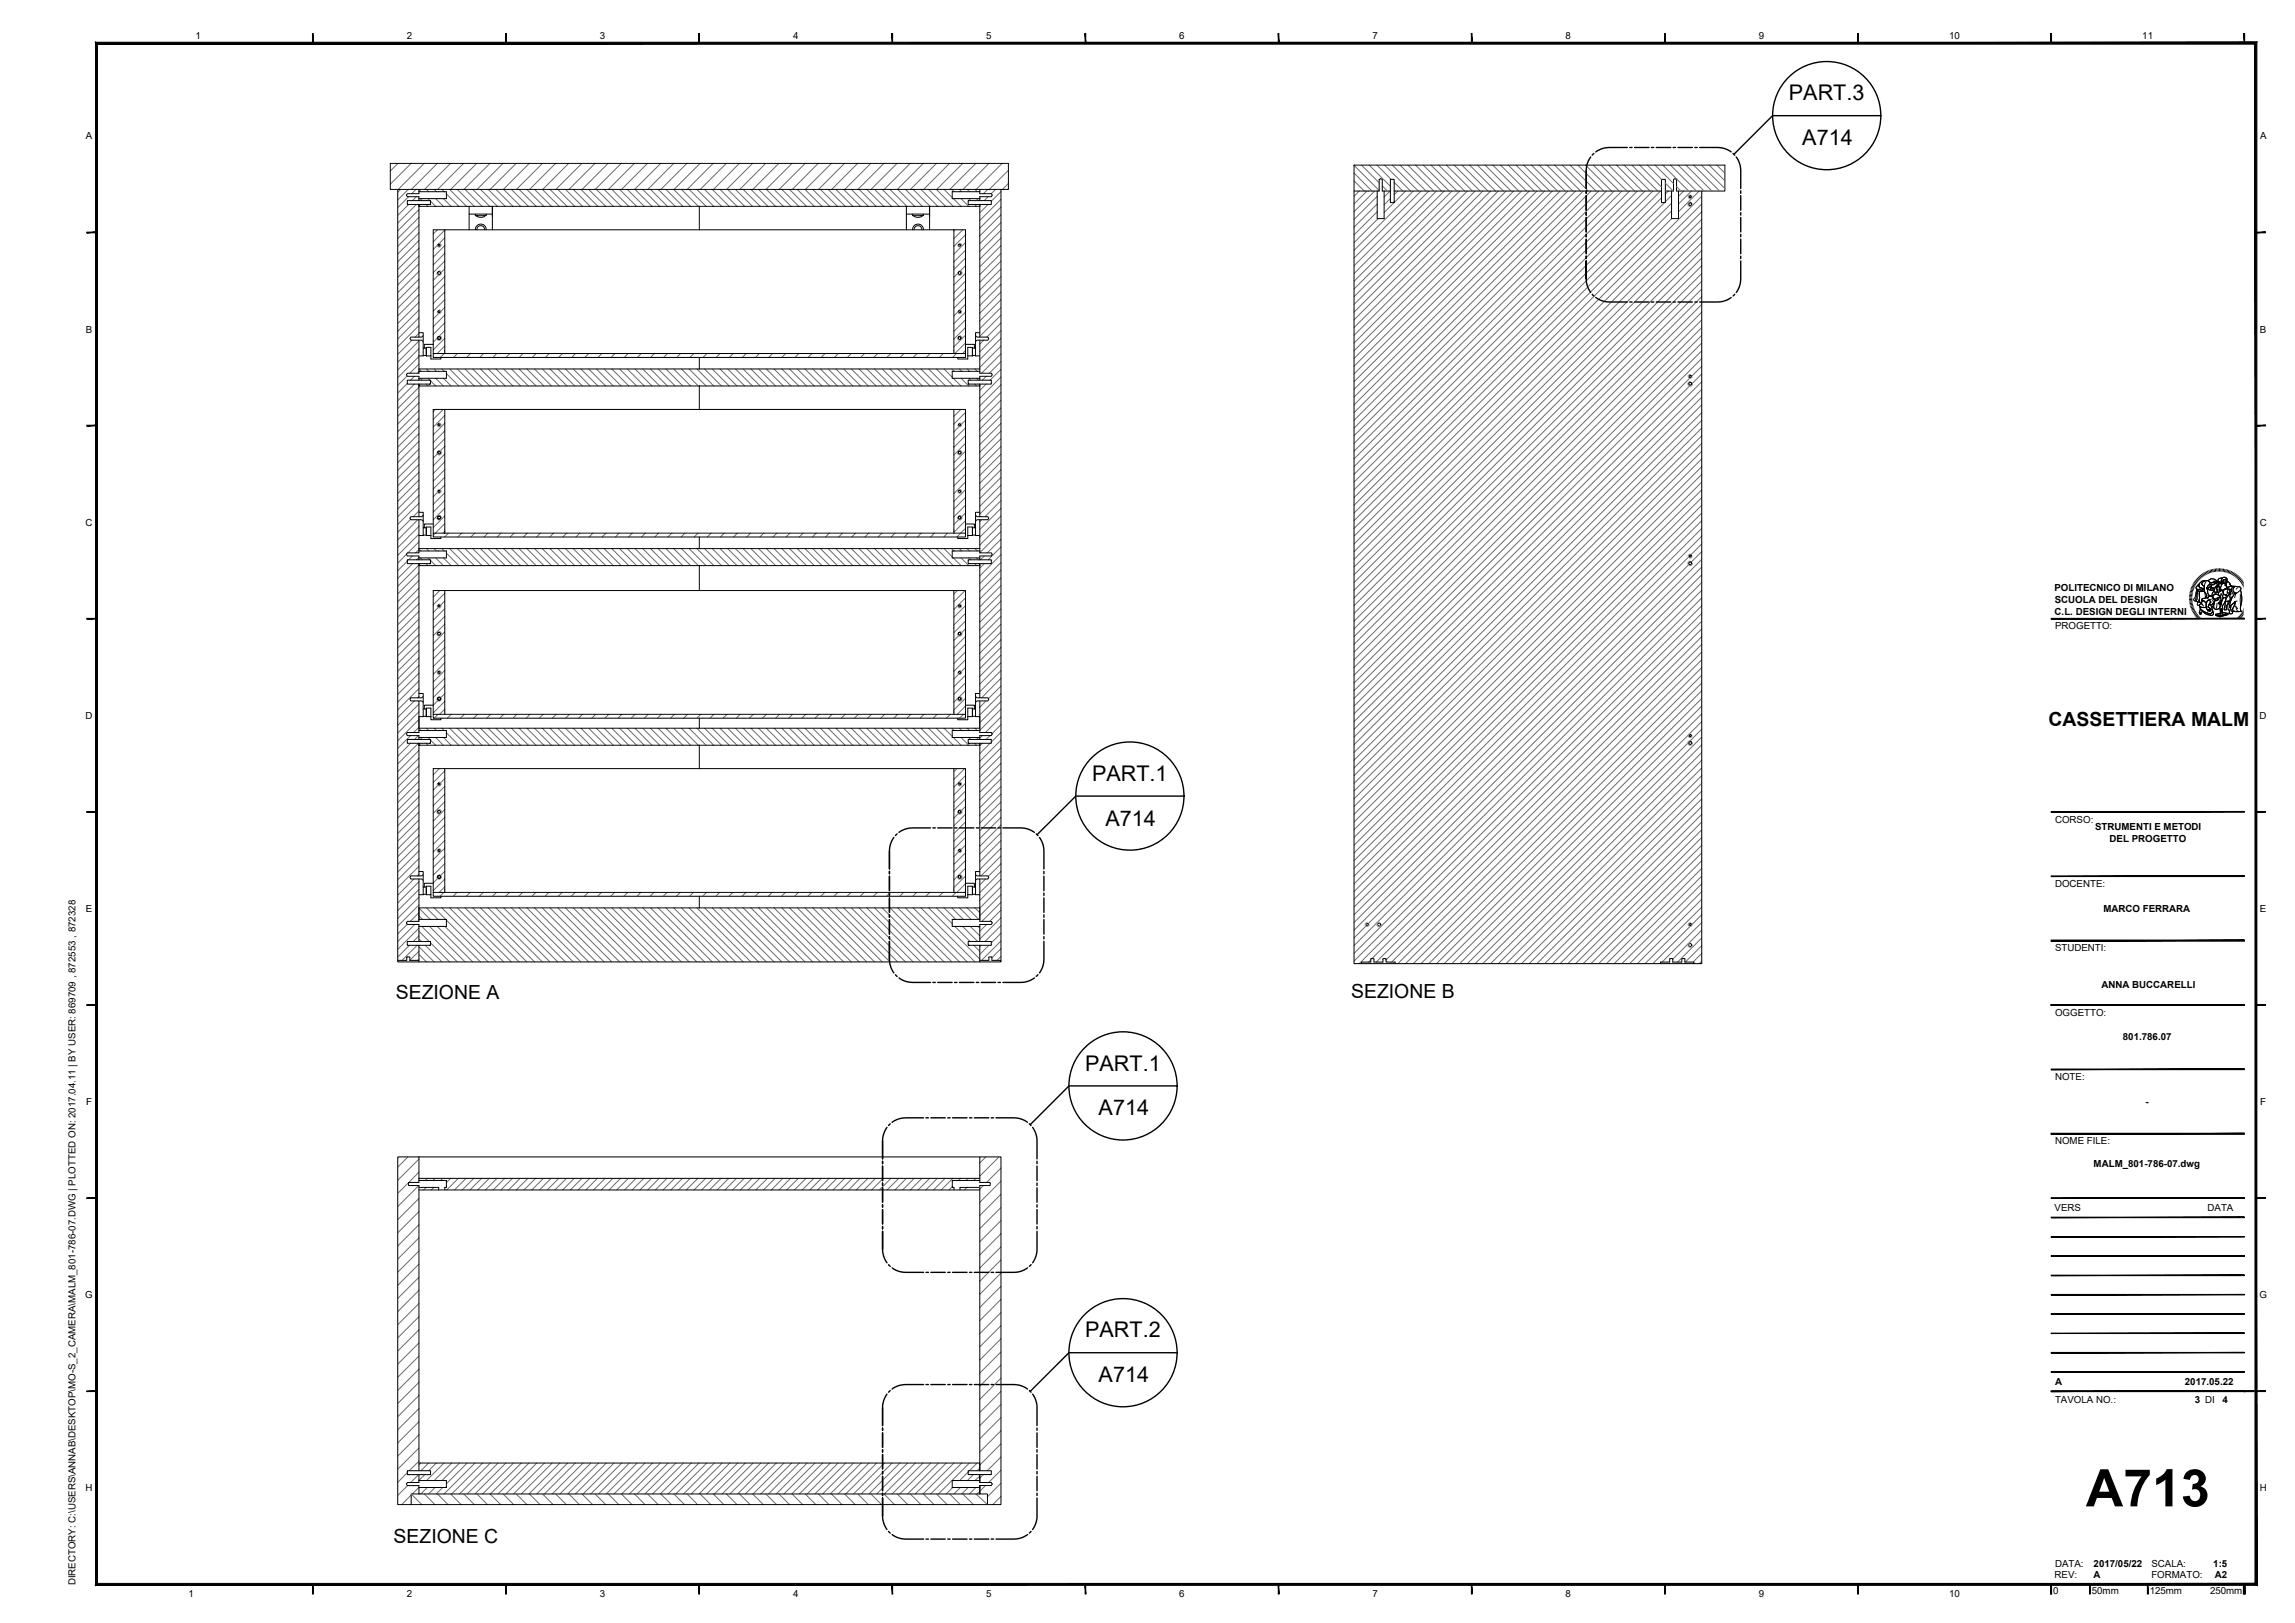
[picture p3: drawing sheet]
<svg xmlns="http://www.w3.org/2000/svg" width="594mm" height="420mm" viewBox="0 0 594 420" stroke-linecap="round" stroke-linejoin="round" font-family="sans-serif">
<defs><g id="words">
<text font-size="13.4" x="539.9" y="390">A713</text>
<g font-size="5.6">
<text x="463.1" y="25.9">PART.3</text>
<text x="466.5" y="37.6">A714</text>
<text x="282.7" y="202.1">PART.1</text>
<text x="286.2" y="213.7">A714</text>
<text x="280.9" y="277.1">PART.1</text>
<text x="284.4" y="288.8">A714</text>
<text x="280.9" y="346.2">PART.2</text>
<text x="284.4" y="357.8">A714</text>
</g>
<g font-size="5">
<text x="530.3" y="187.9">CASSETTIERA MALM</text>
<text x="102.5" y="258.6">SEZIONE A</text>
<text x="349.7" y="258.4">SEZIONE B</text>
<text x="101.9" y="399.5">SEZIONE C</text>
</g>
<g font-size="2.5">
<text x="50.6" y="10">1</text>
<text x="105.3" y="10">2</text>
<text x="155.3" y="10">3</text>
<text x="205.3" y="10">4</text>
<text x="255.3" y="10">5</text>
<text x="305.3" y="10">6</text>
<text x="355.3" y="10">7</text>
<text x="405.3" y="10">8</text>
<text x="455.3" y="10">9</text>
<text x="504.6" y="10">10</text>
<text x="554.6" y="10">11</text>
<text x="22.2" y="36.1">A</text>
<text x="585" y="36.1">A</text>
<text x="22.2" y="86.1">B</text>
<text x="585" y="86.1">B</text>
<text x="22.1" y="136.1">C</text>
<text x="585" y="136.1">C</text>
<text x="531.8" y="153.1">POLITECNICO DI MILANO</text>
<text x="531.9" y="159.2">C.L. DESIGN DEGLI INTERNI</text>
<text x="531.9" y="156.1">SCUOLA DEL DESIGN</text>
<text x="532" y="163">PROGETTO:</text>
<text x="22.1" y="186.1">D</text>
<text x="584.9" y="186.1">D</text>
<text x="532" y="213">CORSO:</text>
<text x="542.3" y="214.9">STRUMENTI E METODI</text>
<text x="546.1" y="217.9">DEL PROGETTO</text>
<text x="532" y="229.6">DOCENTE:</text>
<text x="22.2" y="236.1">E</text>
<text x="544.5" y="236.1">MARCO FERRARA</text>
<text x="585" y="236.1">E</text>
<text x="532" y="246.3">STUDENTI:</text>
<text x="544" y="255.7">ANNA BUCCARELLI</text>
<text x="532" y="262.9">OGGETTO:</text>
<text x="549.5" y="269.1">801.786.07</text>
<text x="532" y="279.6">NOTE:</text>
<text x="22.3" y="286.1">F</text>
<text x="555.4" y="286.1">-</text>
<text x="585" y="286.1">F</text>
<text x="532" y="296.3">NOME FILE:</text>
<text x="542" y="302.2">MALM_801-786-07.dwg</text>
<text x="531.8" y="313.6">VERS</text>
<text x="571.4" y="313.6">DATA</text>
<text x="22.1" y="336.1">G</text>
<text x="584.9" y="336.1">G</text>
<text x="532" y="358.6">A</text>
<text x="565.6" y="358.6">2017.05.22</text>
<text x="532" y="363.1">TAVOLA NO.:</text>
<text x="568.1" y="363.1">3 DI</text>
<text x="575.3" y="363.1">4</text>
<text x="22.1" y="386.1">H</text>
<text x="585" y="386.1">H</text>
<text x="532" y="405.6">DATA:</text>
<text x="542" y="405.5">2017/05/22</text>
<text x="556.9" y="405.6">SCALA:</text>
<text x="572.9" y="405.5">1:5</text>
<text x="19.5" y="410.4" transform="rotate(-90 19.5 410.4)">DIRECTORY: C:\USERS\ANNAB\DESKTOP\MO-S_2_CAMERA\MALM_801-786-07.DWG | PLOTTED ON: 2017.04.11 | BY USER: 869709 , 872553 , 872328</text>
<text x="48.8" y="413.5">1</text>
<text x="105.3" y="413.5">2</text>
<text x="155.3" y="413.5">3</text>
<text x="205.3" y="413.5">4</text>
<text x="255.3" y="413.5">5</text>
<text x="305.3" y="413.5">6</text>
<text x="355.3" y="413.5">7</text>
<text x="405.3" y="413.5">8</text>
<text x="455.3" y="413.5">9</text>
<text x="504.6" y="413.5">10</text>
<text x="531.5" y="412.7">0</text>
<text x="531.9" y="408.5">REV:</text>
<text x="541.5" y="412.7">50mm</text>
<text x="542" y="408.6">A</text>
<text x="556.5" y="412.7">125mm</text>
<text x="556.9" y="408.6">FORMATO:</text>
<text x="572.1" y="412.7">250mm</text>
<text x="573.3" y="408.6">A2</text>
</g>
</g></defs>
<!-- layer: 0 -->
<g fill="none" stroke="#6b6b6b" stroke-width=".26">
<path d="M103.7 49l-.7 .8M105.7 49l-2.7 2.8M105.8 50.9l-2.8 2.9M105.8 52.9l-2.8 2.9M107.7 49l-1.1 1.1M107.8 50.9l-1 1M107.8 52.9l-4.8 4.9M108.4 49.1l.6 .5M108.4 53.1l.4 .3M108.4 54.3l-5.4 5.5M108.4 56.3l-5.4 5.5M108.4 58.3l-5.4 5.5"/>
<path d="M108.8 51.4l.5 .5M110.3 52.9l.5 .5M110.4 49l.6 .6M110.8 51.4l.5 .5M111.4 52.1l1.4 1.3M112.4 49l.6 .6M112.8 51.4l2 2M113.2 59.5l-1.1 1.1M114.4 49l.6 .6M114.8 51.4l2 2M115.1 59.6l-3 3M115.6 50.2l3.2 3.2"/>
<path d="M116.4 49l4.4 4.4M118.4 49l4.4 4.4M120.4 49l4.4 4.4M122.4 49l4.4 4.4M124.4 49l4.4 4.4M126.4 49l4.4 4.4M128.4 49l4.4 4.4M130.4 49l4.4 4.4M132.4 49l4.4 4.4M134.4 49l4.4 4.4M136.4 49l4.4 4.4M138.4 49l4.4 4.4"/>
<path d="M140.4 49l4.4 4.4M142.4 49l4.4 4.4M144.4 49l4.4 4.4M146.4 49l4.4 4.4M148.4 49l4.4 4.4M150.4 49l4.4 4.4M152.4 49l4.4 4.4M154.4 49l4.4 4.4M156.4 49l4.4 4.4M158.4 49l4.4 4.4M160.4 49l4.4 4.4M162.4 49l4.4 4.4"/>
<path d="M164.4 49l4.4 4.4M166.4 49l4.4 4.4M168.4 49l4.4 4.4M170.4 49l4.4 4.4M172.4 49l4.4 4.4M174.4 49l4.4 4.4M176.4 49l4.4 4.4M178.4 49l4.4 4.4M180.4 49l4.4 4.4M182.4 49l4.4 4.4M184.4 49l4.4 4.4M186.4 49l4.4 4.4"/>
<path d="M188.4 49l4.4 4.4M190.4 49l4.4 4.4M192.4 49l4.4 4.4M194.4 49l4.4 4.4M196.4 49l4.4 4.4M198.4 49l4.4 4.4M200.4 49l4.4 4.4M202.4 49l4.4 4.4M204.4 49l4.4 4.4M206.4 49l4.4 4.4M208.4 49l4.4 4.4M210.4 49l4.4 4.4"/>
<path d="M212.4 49l4.4 4.4M214.4 49l4.4 4.4M216.4 49l4.4 4.4M218.4 49l4.4 4.4M220.4 49l4.4 4.4M222.4 49l4.4 4.4M224.4 49l4.4 4.4M226.4 49l4.4 4.4M228.4 49l4.4 4.4M230.4 49l4.4 4.4M232.4 49l4.4 4.4M234.4 49l4.4 4.4"/>
<path d="M236.4 49l4.4 4.4M238.4 49l4.4 4.4M240.4 49l4.4 4.4M242.4 49l4.4 4.4M244.4 49l2.1 2.2M246.4 49l.6 .6M246.8 51.4l2 2M247.2 59.5l-.3 .3M248.4 49l.6 .6M248.8 51.4l2 2M249.2 59.5l-2.3 2.3M250.4 49l.6 .6"/>
<path d="M250.8 51.4l.5 .5M252.3 52.9l.5 .5M252.4 49l.6 .6M252.8 51.4l.5 .5M253.7 49l-.1 .1M253.8 50.9l-.2 .2M253.8 52.9l-.2 .2M255.7 49l-1.1 1.1M255.8 50.9l-1 1M255.8 52.9l-2.2 2.2M257.7 49l-1.1 1.1M259.1 49.6l-2.5 2.5"/>
<path d="M259.1 51.6l-5.5 5.5M259.1 53.6l-5.5 5.5M259.1 55.6l-5.5 5.5M259.1 57.6l-5.5 5.5M259.1 59.6l-5.5 5.5M108.4 60.3l-5.4 5.5M108.4 62.3l-5.4 5.5M108.4 64.3l-5.4 5.5M108.4 66.3l-5.4 5.5M108.4 68.3l-5.4 5.5M108.4 70.3l-5.4 5.5M108.4 72.3l-5.4 5.5"/>
<path d="M108.4 74.3l-5.4 5.5M108.4 76.3l-5.4 5.5M108.4 78.3l-5.4 5.4M113.4 63.3l-1.3 1.3M113.6 71.1l-1.5 1.5M115.1 61.6l-1.6 1.6M115.1 63.6l-3 3M115.1 69.6l-1.1 1.1M115.1 71.6l-3 3M115.1 75.6l-3 3M115.1 79.6l-1.2 1.2M115.1 65.6l-3 3"/>
<path d="M115.1 67.6l-3 3M115.1 73.6l-3 3M115.1 77.6l-3 3M248 70.7l-1.1 1.1M249.9 60.8l-3 3M249.9 64.8l-3 3M249.9 68.8l-1.5 1.5M249.9 72.8l-3 3M249.9 76.8l-3 3M249.9 62.8l-3 3M249.9 66.8l-3 3M249.9 70.8l-3 3"/>
<path d="M249.9 74.8l-3 3M249.9 78.8l-3 3M259.1 61.6l-5.5 5.5M259.1 63.6l-5.5 5.5M259.1 65.6l-5.5 5.5M259.1 67.6l-5.5 5.5M259.1 69.6l-5.5 5.5M259.1 71.6l-5.5 5.5M259.1 73.6l-5.5 5.5M259.1 75.6l-5.5 5.5M259.1 77.6l-5.5 5.5M259.1 79.6l-5.5 5.5"/>
<path d="M105.4 97.3l-2.4 2.5M105.4 99.3l-2.4 2.5M106.6 88.1l-3.6 3.7M107.3 97.4l-1 1M107.3 99.4l-4.3 4.4M108.4 84.3l-5.4 5.5M108.4 95.6l.6 .5M108.4 99.6l.4 .3M108.4 80.3l-5.4 5.5M108.4 82.3l-5.4 5.4M108.4 86.3l-1 1M108.4 88.3l-5.4 5.5"/>
<path d="M108.4 90.3l-5.4 5.5M108.4 92.3l-5.4 5.5M108.4 94.3l-2.3 2.3M108.4 96.3l-.3 .3M108.4 98.3l-.1 .1M108.8 97.9l.5 .5M110.3 99.4l.5 .5M110.4 95.5l.6 .6M110.8 97.9l.5 .5M111.4 98.6l1.4 1.3M112.4 95.5l.6 .6M112.8 97.9l2 2"/>
<path d="M113.2 87.5l-1.1 1.1M113.7 81l-1.6 1.6M114.4 95.5l.6 .6M114.8 97.9l2 2M115 91.5l-1 1M115.1 83.6l-3 3M115.1 87.6l-3 3M115.1 89.6l-1.9 1.9M115.1 81.6l-3 3M115.1 85.6l-1.5 1.5M115.6 96.7l3.2 3.2M116.4 95.5l4.4 4.4"/>
<path d="M118.4 95.5l4.4 4.4M118.4 91.5l-1 1M120.4 95.5l4.4 4.4M121.8 91.5l-1 1M122.4 95.5l4.4 4.4M124.4 95.5l4.4 4.4M125.2 91.5l-1 1M126.4 95.5l4.4 4.4M128.4 95.5l4.4 4.4M128.6 91.5l-1 1M130.4 95.5l4.4 4.4M132 91.5l-1 1"/>
<path d="M132.4 95.5l4.4 4.4M134.4 95.5l4.4 4.4M135.4 91.5l-1 1M136.4 95.5l4.4 4.4M138.4 95.5l4.4 4.4M138.8 91.5l-1 1M140.4 95.5l4.4 4.4M142.2 91.5l-1 1M142.4 95.5l4.4 4.4M144.4 95.5l4.4 4.4M145.6 91.5l-1 1M146.4 95.5l4.4 4.4"/>
<path d="M148.4 95.5l4.4 4.4M149 91.5l-1 1M150.4 95.5l4.4 4.4M152.4 95.5l4.4 4.4M152.4 91.5l-1 1M154.4 95.5l4.4 4.4M155.8 91.5l-1 1M156.4 95.5l4.4 4.4M158.4 95.5l4.4 4.4M159.2 91.5l-1 1M160.4 95.5l4.4 4.4M162.4 95.5l4.4 4.4"/>
<path d="M162.6 91.5l-1 1M164.4 95.5l4.4 4.4M166 91.5l-1 1M166.4 95.5l4.4 4.4M168.4 95.5l4.4 4.4M169.4 91.5l-1 1M170.4 95.5l4.4 4.4M172.4 95.5l4.4 4.4M172.8 91.5l-1 1M174.4 95.5l4.4 4.4M176.2 91.5l-1 1M176.4 95.5l4.4 4.4"/>
<path d="M178.4 95.5l4.4 4.4M179.6 91.5l-1 1M180.4 95.5l4.4 4.4M182.4 95.5l4.4 4.4M183 91.5l-1 1M184.4 95.5l4.4 4.4M186.4 95.5l4.4 4.4M186.4 91.5l-1 1M188.4 95.5l4.4 4.4M189.8 91.5l-1 1M190.4 95.5l4.4 4.4M192.4 95.5l4.4 4.4"/>
<path d="M193.2 91.5l-1 1M194.4 95.5l4.4 4.4M196.4 95.5l4.4 4.4M196.6 91.5l-1 1M198.4 95.5l4.4 4.4M200 91.5l-1 1M200.4 95.5l4.4 4.4M202.4 95.5l4.4 4.4M203.4 91.5l-1 1M204.4 95.5l4.4 4.4M206.4 95.5l4.4 4.4M206.8 91.5l-1 1"/>
<path d="M208.4 95.5l4.4 4.4M210.2 91.5l-1 1M210.4 95.5l4.4 4.4M212.4 95.5l4.4 4.4M213.6 91.5l-1 1M214.4 95.5l4.4 4.4M216.4 95.5l4.4 4.4M217 91.5l-1 1M218.4 95.5l4.4 4.4M220.4 95.5l4.4 4.4M220.4 91.5l-1 1M222.4 95.5l4.4 4.4"/>
<path d="M223.8 91.5l-1 1M224.4 95.5l4.4 4.4M226.4 95.5l4.4 4.4M227.2 91.5l-1 1M228.4 95.5l4.4 4.4M230.4 95.5l4.4 4.4M230.6 91.5l-1 1M232.4 95.5l4.4 4.4M234 91.5l-1 1M234.4 95.5l4.4 4.4M236.4 95.5l4.4 4.4M237.4 91.5l-1 1"/>
<path d="M238.4 95.5l4.4 4.4M240.4 95.5l4.4 4.4M240.8 91.5l-1 1M242.4 95.5l4.4 4.4M244.2 91.5l-1 1M244.4 95.5l2.1 2.2M246.4 95.5l.6 .6M246.8 97.9l2 2M247.6 91.5l-1 1M248.4 95.5l.6 .6M248.8 97.9l2 2M249.9 80.8l-3 3"/>
<path d="M249.9 84.8l-3 3M249.9 88.8l-2.7 2.7M249.9 82.8l-3 3M249.9 86.8l-3 3M249.9 90.8l-.7 .7M250.4 95.5l.6 .6M250.8 97.9l.5 .5M252.3 99.4l.5 .5M252.4 95.5l.6 .6M252.8 97.9l.5 .5M254.6 88.1l-1 1M255.3 97.4l-1 1"/>
<path d="M255.3 99.4l-1.7 1.7M259.1 81.6l-5.5 5.5M259.1 83.6l-3.7 3.7M259.1 85.6l-5.5 5.5M259.1 87.6l-5.5 5.5M259.1 89.6l-5.5 5.5M259.1 91.6l-5 5M259.1 93.6l-3 3M259.1 95.6l-2.8 2.8M259.1 97.6l-5.5 5.5M259.1 99.6l-5.5 5.5M108.4 100.3l-5.4 5.5"/>
<path d="M108.4 102.3l-5.4 5.5M108.4 104.3l-5.4 5.5M108.4 106.3l-5.4 5.5M108.4 108.3l-5.4 5.5M108.4 110.3l-5.4 5.5M108.4 112.3l-5.4 5.5M108.4 114.3l-5.4 5.5M108.4 116.3l-5.4 5.5M108.4 118.3l-5.4 5.5M112.7 106l-.6 .6M114.7 106l-2.6 2.6M115.1 107.6l-3 3"/>
<path d="M115.1 109.6l-3 3M115.1 111.6l-3 3M115.1 113.6l-3 3M115.1 115.6l-3 3M115.1 117.6l-3 3M115.1 119.6l-3 3M248.3 110.4l-1.4 1.4M248.7 106l-1.8 1.8M249.9 106.8l-3 3M249.9 110.8l-3 3M249.9 114.8l-3 3M249.9 116.8l-3 3"/>
<path d="M249.9 118.8l-3 3M249.9 108.8l-1.1 1.1M249.9 112.8l-3 3M259.1 101.6l-5.5 5.5M259.1 103.6l-5.5 5.5M259.1 105.6l-5.5 5.5M259.1 107.6l-5.5 5.5M259.1 109.6l-5.5 5.5M259.1 111.6l-5.5 5.5M259.1 113.6l-5.5 5.5M259.1 115.6l-5.5 5.5M259.1 117.6l-5.5 5.5"/>
<path d="M259.1 119.6l-5.5 5.5M106.3 134.4l-3.3 3.4M108.1 134.5l-5.1 5.3M108.4 130.3l-5.4 5.5M108.4 120.3l-5.4 5.5M108.4 122.3l-5.4 5.5M108.4 124.3l-5.4 5.5M108.4 126.3l-5.4 5.5M108.4 128.3l-5.4 5.5M108.4 132.3l-1.4 1.5M108.4 136.3l-5.4 5.5M108.4 138.3l-5.4 5.5"/>
<path d="M115.1 133.6l-3 3M115.1 135.6l-3 3M115.1 137.6l-.4 .4M115.1 121.6l-3 3M115.1 123.6l-3 3M115.1 125.6l-3 3M115.1 127.6l-3 3M115.1 129.6l-3 3M115.1 131.6l-3 3M116.1 138l-1 1M119.5 138l-1 1M122.9 138l-1 1"/>
<path d="M126.3 138l-1 1M129.7 138l-1 1M133.1 138l-1 1M136.5 138l-1 1M139.9 138l-1 1M143.3 138l-1 1M146.7 138l-1 1M150.1 138l-1 1M153.5 138l-1 1M156.9 138l-1 1M160.3 138l-1 1M163.7 138l-1 1"/>
<path d="M167.1 138l-1 1M170.5 138l-1 1M173.9 138l-1 1M177.3 138l-1 1M180.7 138l-1 1M184.1 138l-1 1M187.5 138l-1 1M190.9 138l-1 1M194.3 138l-1 1M197.7 138l-1 1M201.1 138l-1 1M204.5 138l-1 1"/>
<path d="M207.9 138l-1 1M211.3 138l-1 1M214.7 138l-1 1M218.1 138l-1 1M221.5 138l-1 1M224.9 138l-1 1M228.3 138l-1 1M231.7 138l-1 1M235.1 138l-1 1M238.5 138l-1 1M241.9 138l-1 1M245.3 138l-1 1"/>
<path d="M248.3 134.4l-1.4 1.4M249.9 120.8l-3 3M249.9 122.8l-3 3M249.9 126.8l-3 3M249.9 130.8l-3 3M249.9 132.8l-1.1 1.1M249.9 134.8l-3 3M249.9 124.8l-3 3M249.9 128.8l-3 3M249.9 136.8l-2.2 2.2M254.1 134.6l-.5 .5M259.1 127.6l-5.5 5.5"/>
<path d="M259.1 121.6l-5.5 5.5M259.1 123.6l-5.5 5.5M259.1 125.6l-5.5 5.5M259.1 129.6l-4.1 4.2M259.1 131.6l-5.5 5.5M259.1 133.6l-5.5 5.5M259.1 135.6l-5.5 5.5M259.1 137.6l-5.5 5.5M259.1 139.6l-3.5 3.5M105.2 143.5l-2.2 2.3M105.4 145.3l-2.4 2.5M106.8 143.9l-1 1"/>
<path d="M106.8 145.9l-3.8 3.9M108.4 142.1l.6 .5M108.4 146.1l.4 .3M108.4 140.3l-2.8 2.8M108.4 142.3l-.8 .8M108.4 144.3l-.6 .6M108.4 146.3l-5.4 5.5M108.4 148.3l-5.4 5.4M108.4 150.3l-5.4 5.5M108.4 152.3l-5.4 5.4M108.4 154.3l-5.4 5.5M108.4 156.3l-5.4 5.4"/>
<path d="M108.4 158.3l-5.4 5.5M108.8 144.4l.5 .5M110.3 145.9l.5 .5M110.4 142l.6 .6M110.8 144.4l.5 .5M111.4 145.1l1.4 1.3M112.4 142l.6 .6M112.8 144.4l2 2M113.5 157.2l-1.4 1.4M113.8 152.9l-1.7 1.7M114.4 142l.6 .6M114.8 144.4l2 2"/>
<path d="M115.1 153.6l-3 3M115.1 155.6l-1.1 1.1M115.1 157.6l-3 3M115.1 159.6l-3 3M115.6 143.2l3.2 3.2M116.4 142l4.4 4.4M118.4 142l4.4 4.4M120.4 142l4.4 4.4M122.4 142l4.4 4.4M124.4 142l4.4 4.4M126.4 142l4.4 4.4M128.4 142l4.4 4.4"/>
<path d="M130.4 142l4.4 4.4M132.4 142l4.4 4.4M134.4 142l4.4 4.4M136.4 142l4.4 4.4M138.4 142l4.4 4.4M140.4 142l4.4 4.4M142.4 142l4.4 4.4M144.4 142l4.4 4.4M146.4 142l4.4 4.4M148.4 142l4.4 4.4M150.4 142l4.4 4.4M152.4 142l4.4 4.4"/>
<path d="M154.4 142l4.4 4.4M156.4 142l4.4 4.4M158.4 142l4.4 4.4M160.4 142l4.4 4.4M162.4 142l4.4 4.4M164.4 142l4.4 4.4M166.4 142l4.4 4.4M168.4 142l4.4 4.4M170.4 142l4.4 4.4M172.4 142l4.4 4.4M174.4 142l4.4 4.4M176.4 142l4.4 4.4"/>
<path d="M178.4 142l4.4 4.4M180.4 142l4.4 4.4M182.4 142l4.4 4.4M184.4 142l4.4 4.4M186.4 142l4.4 4.4M188.4 142l4.4 4.4M190.4 142l4.4 4.4M192.4 142l4.4 4.4M194.4 142l4.4 4.4M196.4 142l4.4 4.4M198.4 142l4.4 4.4M200.4 142l4.4 4.4"/>
<path d="M202.4 142l4.4 4.4M204.4 142l4.4 4.4M206.4 142l4.4 4.4M208.4 142l4.4 4.4M210.4 142l4.4 4.4M212.4 142l4.4 4.4M214.4 142l4.4 4.4M216.4 142l4.4 4.4M218.4 142l4.4 4.4M220.4 142l4.4 4.4M222.4 142l4.4 4.4M224.4 142l4.4 4.4"/>
<path d="M226.4 142l4.4 4.4M228.4 142l4.4 4.4M230.4 142l4.4 4.4M232.4 142l4.4 4.4M234.4 142l4.4 4.4M236.4 142l4.4 4.4M238.4 142l4.4 4.4M240.4 142l4.4 4.4M242.4 142l4.4 4.4M244.4 142l2.1 2.2M246.4 142l.6 .6M246.8 144.4l2 2"/>
<path d="M247.8 152.9l-.9 .9M248.4 142l.6 .6M248.8 144.4l2 2M249.8 152.9l-2.9 2.9M249.9 154.8l-3 3M249.9 158.8l-3 3M249.9 156.8l-3 3M250.4 142l.6 .6M250.8 144.4l.5 .5M252.3 145.9l.5 .5M252.4 142l.6 .6M252.8 144.4l.5 .5"/>
<path d="M254.8 143.9l-1 1M254.8 145.9l-1.2 1.2M259.1 141.6l-3.3 3.3M259.1 143.6l-5.5 5.5M259.1 145.6l-5.5 5.5M259.1 147.6l-5.5 5.5M259.1 149.6l-5.5 5.5M259.1 151.6l-5.5 5.5M259.1 153.6l-5.5 5.5M259.1 155.6l-5.5 5.5M259.1 157.6l-5.5 5.5M259.1 159.6l-5.5 5.5"/>
<path d="M108.4 178.3l-5.4 5.5M108.4 160.3l-5.4 5.4M108.4 162.3l-5.4 5.5M108.4 164.3l-5.4 5.4M108.4 166.3l-5.4 5.5M108.4 168.3l-5.4 5.5M108.4 170.3l-5.4 5.5M108.4 172.3l-5.4 5.5M108.4 174.3l-5.4 5.5M108.4 176.3l-5.4 5.5M115.1 161.6l-3 3M115.1 163.6l-3 3"/>
<path d="M115.1 165.6l-3 3M115.1 167.6l-3 3M115.1 169.6l-3 3M115.1 171.6l-3 3M115.1 173.6l-3 3M115.1 175.6l-3 3M115.1 177.6l-3 3M115.1 179.6l-1.1 1.1M249.9 162.8l-3 3M249.9 166.8l-3 3M249.9 168.8l-3 3M249.9 170.8l-3 3"/>
<path d="M249.9 172.8l-3 3M249.9 174.8l-3 3M249.9 176.8l-3 3M249.9 160.8l-3 3M249.9 164.8l-3 3M249.9 178.8l-3 3M259.1 175.6l-5 5.1M259.1 161.6l-5.5 5.5M259.1 163.6l-5.5 5.5M259.1 165.6l-5.5 5.5M259.1 167.6l-5.5 5.5M259.1 169.6l-5.5 5.5"/>
<path d="M259.1 171.6l-5.5 5.5M259.1 173.6l-5.5 5.5M259.1 177.6l-3.3 3.3M259.1 179.6l-5.5 5.5M106.3 190.4l-3.3 3.4M106.3 192.4l-3.3 3.4M107.3 181.5l-4.3 4.3M108.3 190.4l-1 1M108.3 192.4l-5.3 5.4M108.4 188.6l.6 .5M108.4 192.6l.4 .3M108.4 180.3l-.3 .4"/>
<path d="M108.4 182.3l-5.4 5.5M108.4 184.3l-5.4 5.5M108.4 186.3l-5.4 5.5M108.4 188.3l-1.3 1.3M108.4 194.3l-5.4 5.5M108.4 196.3l-5.4 5.5M108.4 198.3l-5.4 5.5M108.8 190.9l.5 .5M110.3 192.4l.5 .5M110.4 188.5l.6 .6M110.8 190.9l.5 .5M111.4 191.6l1.4 1.3"/>
<path d="M112.4 188.5l.6 .6M112.8 190.9l2 2M113.4 184.9l-1 1M113.4 181.3l-1.3 1.3M113.7 199l-1.6 1.6M114.4 188.5l.6 .6M114.8 190.9l2 2M115.1 181.6l-3 3M115.1 183.6l-1.3 1.3M115.1 199.6l-3 3M115.6 189.7l3.2 3.2M116.4 188.5l4.4 4.4"/>
<path d="M116.8 184.9l-1 1M118.4 188.5l4.4 4.4M120.2 184.9l-1 1M120.4 188.5l4.4 4.4M122.4 188.5l4.4 4.4M123.6 184.9l-1 1M124.4 188.5l4.4 4.4M126.4 188.5l4.4 4.4M127 184.9l-1 1M128.4 188.5l4.4 4.4M130.4 188.5l4.4 4.4M130.4 184.9l-1 1"/>
<path d="M132.4 188.5l4.4 4.4M133.8 184.9l-1 1M134.4 188.5l4.4 4.4M136.4 188.5l4.4 4.4M137.2 184.9l-1 1M138.4 188.5l4.4 4.4M140.4 188.5l4.4 4.4M140.6 184.9l-1 1M142.4 188.5l4.4 4.4M144 184.9l-1 1M144.4 188.5l4.4 4.4M146.4 188.5l4.4 4.4"/>
<path d="M147.4 184.9l-1 1M148.4 188.5l4.4 4.4M150.4 188.5l4.4 4.4M150.8 184.9l-1 1M152.4 188.5l4.4 4.4M154.2 184.9l-1 1M154.4 188.5l4.4 4.4M156.4 188.5l4.4 4.4M157.6 184.9l-1 1M158.4 188.5l4.4 4.4M160.4 188.5l4.4 4.4M161 184.9l-1 1"/>
<path d="M162.4 188.5l4.4 4.4M164.4 188.5l4.4 4.4M164.4 184.9l-1 1M166.4 188.5l4.4 4.4M167.8 184.9l-1 1M168.4 188.5l4.4 4.4M170.4 188.5l4.4 4.4M171.2 184.9l-1 1M172.4 188.5l4.4 4.4M174.4 188.5l4.4 4.4M174.6 184.9l-1 1M176.4 188.5l4.4 4.4"/>
<path d="M178 184.9l-1 1M178.4 188.5l4.4 4.4M180.4 188.5l4.4 4.4M181.4 184.9l-1 1M182.4 188.5l4.4 4.4M184.4 188.5l4.4 4.4M184.8 184.9l-1 1M186.4 188.5l4.4 4.4M188.2 184.9l-1 1M188.4 188.5l4.4 4.4M190.4 188.5l4.4 4.4M191.6 184.9l-1 1"/>
<path d="M192.4 188.5l4.4 4.4M194.4 188.5l4.4 4.4M195 184.9l-1 1M196.4 188.5l4.4 4.4M198.4 188.5l4.4 4.4M198.4 184.9l-1 1M200.4 188.5l4.4 4.4M201.8 184.9l-1 1M202.4 188.5l4.4 4.4M204.4 188.5l4.4 4.4M205.2 184.9l-1 1M206.4 188.5l4.4 4.4"/>
<path d="M208.4 188.5l4.4 4.4M208.6 184.9l-1 1M210.4 188.5l4.4 4.4M212 184.9l-1 1M212.4 188.5l4.4 4.4M214.4 188.5l4.4 4.4M215.4 184.9l-1 1M216.4 188.5l4.4 4.4M218.4 188.5l4.4 4.4M218.8 184.9l-1 1M220.4 188.5l4.4 4.4M222.2 184.9l-1 1"/>
<path d="M222.4 188.5l4.4 4.4M224.4 188.5l4.4 4.4M225.6 184.9l-1 1M226.4 188.5l4.4 4.4M228.4 188.5l4.4 4.4M229 184.9l-1 1M230.4 188.5l4.4 4.4M232.4 188.5l4.4 4.4M232.4 184.9l-1 1M234.4 188.5l4.4 4.4M235.8 184.9l-1 1M236.4 188.5l4.4 4.4"/>
<path d="M238.4 188.5l4.4 4.4M239.2 184.9l-1 1M240.4 188.5l4.4 4.4M242.4 188.5l4.4 4.4M242.6 184.9l-1 1M244.4 188.5l2.1 2.1M246 184.9l-1 1M246.4 188.5l.6 .6M246.8 190.9l2 2M247.7 199l-.8 .8M248.4 188.5l.6 .6M248.8 190.9l2 2"/>
<path d="M249.4 184.9l-1 1M249.7 199l-2.8 2.8M249.9 180.8l-3 3M249.9 182.8l-2.1 2.1M249.9 184.8l-.1 .1M250.4 188.5l.6 .6M250.8 190.9l.5 .5M252.3 192.4l.5 .5M252.4 188.5l.6 .6M252.8 190.9l.5 .5M254.3 190.4l-.7 .7M254.3 192.4l-.7 .7"/>
<path d="M255.3 181.5l-1.7 1.6M256.3 192.4l-2.7 2.7M256.3 190.4l-1 1M259.1 183.6l-5.5 5.5M259.1 181.6l-5.5 5.5M259.1 185.6l-4 4M259.1 187.6l-2.3 2.3M259.1 189.6l-2.5 2.5M259.1 191.6l-5.5 5.5M259.1 193.6l-5.5 5.5M259.1 195.6l-5.5 5.5M259.1 197.6l-5.5 5.5"/>
<path d="M259.1 199.6l-5.5 5.5M108.4 200.3l-5.4 5.5M108.4 202.3l-5.4 5.5M108.4 204.3l-5.4 5.5M108.4 206.3l-5.4 5.5M108.4 208.3l-5.4 5.5M108.4 210.3l-5.4 5.5M108.4 212.3l-5.4 5.5M108.4 214.3l-5.4 5.5M108.4 216.3l-5.4 5.5M108.4 218.3l-5.4 5.4M113.4 203.3l-1.3 1.3"/>
<path d="M115.1 201.6l-1.1 1.1M115.1 203.6l-3 3M115.1 205.6l-3 3M115.1 207.6l-3 3M115.1 209.6l-3 3M115.1 211.6l-3 3M115.1 213.6l-3 3M115.1 215.6l-3 3M115.1 217.6l-3 3M115.1 219.6l-3 3M249.9 200.8l-3 3M249.9 202.8l-3 3"/>
<path d="M249.9 204.8l-3 3M249.9 206.8l-3 3M249.9 208.8l-3 3M249.9 210.8l-3 3M249.9 212.8l-3 3M249.9 214.8l-3 3M249.9 216.8l-3 3M249.9 218.8l-3 3M259.1 201.6l-5.5 5.5M259.1 203.6l-5.5 5.5M259.1 205.6l-5.5 5.5M259.1 207.6l-5.5 5.5"/>
<path d="M259.1 209.6l-5.5 5.5M259.1 211.6l-5.5 5.5M259.1 213.6l-5.5 5.5M259.1 215.6l-5.5 5.5M259.1 217.6l-5.5 5.5M259.1 219.6l-5.5 5.5M105.4 239.3l-2.4 2.5M107.2 227.6l-4.2 4.1M107.4 239.3l-4.4 4.4M108.4 235.1l3 2.9M108.4 237.1l1 .9M108.4 220.3l-5.4 5.5"/>
<path d="M108.4 222.3l-5.4 5.4M108.4 224.3l-5.4 5.5M108.4 226.3l-.4 .5M108.4 228.3l-5.4 5.5M108.4 230.3l-5.4 5.4M108.4 232.3l-5.4 5.5M108.4 234.3l-5.4 5.4M108.4 236.3l-2.2 2.2M108.4 238.3l-.2 .2M109.2 239.8l9.2 9.2M110.4 235l3 3M111.2 239.8l9.2 9.2"/>
<path d="M112.4 235l3 3M113.2 239.8l9.2 9.2M113.4 227.3l-1.3 1.3M114.4 235l14 14M114.9 231l-1 1M115.1 221.6l-3 3M115.1 223.6l-3 3M115.1 225.6l-1.2 1.2M115.1 227.6l-3 3M115.1 229.6l-1.4 1.4M115.2 239.8l9.2 9.2M115.6 238.2l10.8 10.8"/>
<path d="M116.4 235l14 14M118.3 231l-1 1M118.4 235l14 14M120.4 235l14 14M121.7 231l-1 1M122.4 235l14 14M124.4 235l14 14M125.1 231l-1 1M126.4 235l14 14M128.4 235l14 14M128.5 231l-1 1M130.4 235l14 14"/>
<path d="M131.9 231l-1 1M132.4 235l14 14M134.4 235l14 14M135.3 231l-1 1M136.4 235l14 14M138.4 235l14 14M138.7 231l-1 1M140.4 235l14 14M142.1 231l-1 1M142.4 235l14 14M144.4 235l14 14M145.5 231l-1 1"/>
<path d="M146.4 235l14 14M148.4 235l14 14M148.9 231l-1 1M150.4 235l14 14M152.3 231l-1 1M152.4 235l14 14M154.4 235l14 14M155.7 231l-1 1M156.4 235l14 14M158.4 235l14 14M159.1 231l-1 1M160.4 235l14 14"/>
<path d="M162.4 235l14 14M162.5 231l-1 1M164.4 235l14 14M165.9 231l-1 1M166.4 235l14 14M168.4 235l14 14M169.3 231l-1 1M170.4 235l14 14M172.4 235l14 14M172.7 231l-1 1M174.4 235l14 14M176.1 231l-1 1"/>
<path d="M176.4 235l14 14M178.4 235l14 14M179.5 231l-1 1M180.4 235l14 14M182.4 235l14 14M182.9 231l-1 1M184.4 235l14 14M186.3 231l-1 1M186.4 235l14 14M188.4 235l14 14M189.7 231l-1 1M190.4 235l14 14"/>
<path d="M192.4 235l14 14M193.1 231l-1 1M194.4 235l14 14M196.4 235l14 14M196.5 231l-1 1M198.4 235l14 14M199.9 231l-1 1M200.4 235l14 14M202.4 235l14 14M203.3 231l-1 1M204.4 235l14 14M206.4 235l14 14"/>
<path d="M206.7 231l-1 1M208.4 235l14 14M210.1 231l-1 1M210.4 235l14 14M212.4 235l14 14M213.5 231l-1 1M214.4 235l14 14M216.4 235l14 14M216.9 231l-1 1M218.4 235l14 14M220.3 231l-1 1M220.4 235l14 14"/>
<path d="M222.4 235l14 14M223.7 231l-1 1M224.4 235l14 14M226.4 235l14 14M227.1 231l-1 1M228.4 235l14 14M230.4 235l14 14M230.5 231l-1 1M232.4 235l14 14M233.9 231l-1 1M234.4 235l14 14M236.4 235l14 14"/>
<path d="M237.3 231l-1 1M238.4 235l14 14M240.4 235l13.2 13.3M240.7 231l-1 1M242.4 235l4.1 4.2M244.1 231l-1 1M244.4 235l3 3M246.4 235l3 3M247.2 239.8l3.9 3.9M247.5 231l-1 1M248.4 235l3 3M249.2 239.8l3.9 3.9"/>
<path d="M249.9 220.8l-3 3M249.9 222.8l-3 3M249.9 224.8l-3 3M249.9 226.8l-3 3M249.9 228.8l-2.2 2.2M249.9 230.8l-.2 .2M249.9 232h.1M250.4 235l3 3M251.2 239.8l2.4 2.5M252.4 235l1.2 1.3M253.2 239.8l.4 .5M255.2 227.6l-1.6 1.5"/>
<path d="M255.4 239.3l-1.8 1.8M259.1 221.6l-5.2 5.2M259.1 223.6l-3.3 3.3M259.1 225.6l-5.5 5.5M259.1 227.6l-5.5 5.5M259.1 229.6l-5.5 5.5M259.1 231.6l-5.5 5.5M259.1 233.6l-4.9 4.9M259.1 235.6l-2.9 2.9M259.1 237.6l-5.5 5.5M259.1 239.6l-4.1 4.1M106 244.7l-3 3"/>
<path d="M108 244.7l-3.9 3.9M108.4 241.1l2.7 2.6M108.4 243.1l.7 .6M108.4 245.1l4 3.9M108.4 247.1l2 1.9M108.4 240.3l-5.4 5.5M108.4 242.3l-1.4 1.4M108.4 246.3l-2.3 2.3M108.4 248.3l-.3 .3M110.1 244.7l4.3 4.3M111.4 244.1l5 4.9M252.1 244.7l1.5 1.6"/>
<path d="M254 244.7l-.4 .4M256 244.7l-2.4 2.4M259.1 241.6l-2.5 2.5M259.1 243.6l-5 5M259.1 245.6l-2.3 2.3M259.1 247.6l-1 1M105.6 299.5l-2.6 2.6M255.2 299.5l-1.6 1.6M258.6 299.5l-5 5M108.4 306.9l-5.4 5.4M108.4 303.5l-5.4 5.4M108.4 300.1l-5.4 5.4"/>
<path d="M108.4 310.3l-5.4 5.4M108.4 313.7l-5.4 5.4M108.4 317l-5.4 5.6M108.5 307.4h-.1M108.7 305l-.3 .3M110.3 307.4l-.6 .7M110.6 305l-.5 .6M112.3 307.4l-.7 .7M112.7 305l-.6 .6M114.6 305l-.5 .6M116.7 305l-1.1 1.1M118.6 305l-3 3.1"/>
<path d="M120.7 305l-3 3.1M122.6 305l-3 3.1M124.7 305l-3 3.1M126.6 305l-3 3.1M128.7 305l-3 3.1M130.6 305l-3 3.1M132.7 305l-3 3.1M134.6 305l-3 3.1M136.7 305l-3 3.1M138.6 305l-3 3.1M140.7 305l-3 3.1M142.6 305l-3 3.1"/>
<path d="M144.6 305l-2.9 3.1M146.6 305l-3 3.1M148.6 305l-2.9 3.1M150.7 305l-3.1 3.1M152.6 305l-2.9 3.1M154.7 305l-3.1 3.1M156.6 305l-2.9 3.1M158.7 305l-3.1 3.1M160.6 305l-2.9 3.1M162.7 305l-3.1 3.1M164.6 305l-2.9 3.1M166.7 305l-3.1 3.1"/>
<path d="M168.6 305l-2.9 3.1M170.7 305l-3.1 3.1M172.6 305l-2.9 3.1M174.7 305l-3.1 3.1M176.6 305l-2.9 3.1M178.7 305l-3.1 3.1M180.6 305l-3 3.1M182.7 305l-3.1 3.1M184.6 305l-3 3.1M186.7 305l-3.1 3.1M188.6 305l-3 3.1M190.7 305l-3.1 3.1"/>
<path d="M192.6 305l-3 3.1M194.7 305l-3 3.1M196.6 305l-3 3.1M198.7 305l-3 3.1M200.6 305l-3 3.1M202.7 305l-3 3.1M204.6 305l-3 3.1M206.7 305l-3 3.1M208.6 305l-3 3.1M210.6 305l-2.9 3.1M212.6 305l-3 3.1M214.6 305l-2.9 3.1"/>
<path d="M216.6 305l-3 3.1M218.6 305l-2.9 3.1M220.6 305l-3 3.1M222.6 305l-2.9 3.1M224.6 305l-3 3.1M226.6 305l-2.9 3.1M228.6 305l-3 3.1M230.6 305l-2.9 3.1M232.6 305l-3 3.1M234.6 305l-2.9 3.1M236.7 305l-3.1 3.1M238.6 305l-2.9 3.1"/>
<path d="M240.7 305l-3.1 3.1M242.6 305l-2.9 3.1M244.7 305l-3.1 3.1M246.5 307.2l-.9 .9M246.6 305l-3 3.1M248.7 305l-.6 .6M250.3 307.4l-.7 .7M250.6 305l-.5 .6M252.7 305l-.6 .6M253.6 307.4h.1M253.6 306.9h.1M254.6 306.9l-1 1"/>
<path d="M259.1 312.6l-5.5 5.5M259.1 302.4l-3.7 3.7M259.1 305.8l-5.5 5.5M259.1 309.2l-5.5 5.5M259.1 316l-5.5 5.5M259.1 319.4l-5.5 5.5M108.4 327.3l-5.4 5.4M108.4 320.5l-5.4 5.4M108.4 323.9l-5.4 5.4M108.4 330.7l-5.4 5.4M108.4 334l-5.4 5.5M108.4 337.5l-5.4 5.4"/>
<path d="M259.1 322.8l-5.5 5.5M259.1 326.2l-5.5 5.5M259.1 329.6l-5.5 5.5M259.1 333l-5.5 5.5M259.1 336.4l-5.5 5.5M259.1 339.8l-5.5 5.5M108.4 340.9l-5.4 5.4M108.4 344.2l-5.4 5.6M108.4 347.7l-5.4 5.4M108.4 351.1l-5.4 5.4M108.4 354.4l-5.4 5.5M108.4 357.9l-5.4 5.4"/>
<path d="M259.1 346.6l-5.5 5.5M259.1 343.2l-5.5 5.5M259.1 350l-5.5 5.5M259.1 353.4l-5.5 5.5M259.1 356.8l-5.5 5.5M108.4 361.2l-5.4 5.5M108.4 364.7l-5.4 5.4M108.4 368.1l-5.4 5.4M108.4 371.4l-5.4 5.6M108.4 374.9l-5.4 5.4M108.4 378.3l-2.5 2.4M108.9 378.7l-.5 .6"/>
<path d="M110.9 378.7l-1.9 2M112.9 378.7l-2 2M114.9 378.7l-4.5 4.6M116.9 378.7l-4.5 4.6M118.9 378.7l-4.5 4.6M120.9 378.7l-5.3 5.4M122.9 378.7l-8 8.1M124.9 378.7l-8 8.1M126.9 378.7l-8 8.1M128.9 378.7l-8 8.1M130.9 378.7l-8 8.1M132.9 378.7l-8 8.1"/>
<path d="M134.9 378.7l-8 8.1M136.9 378.7l-8 8.1M138.9 378.7l-8 8.1M140.9 378.7l-8 8.1M142.9 378.7l-8 8.1M144.9 378.7l-8 8.1M146.9 378.7l-8 8.1M148.9 378.7l-8 8.1M150.9 378.7l-8 8.1M152.9 378.7l-8 8.1M154.9 378.7l-8 8.1M156.9 378.7l-8 8.1"/>
<path d="M158.9 378.7l-8 8.1M160.9 378.7l-8 8.1M162.9 378.7l-8 8.1M164.9 378.7l-8 8.1M166.9 378.7l-8 8.1M168.9 378.7l-8 8.1M170.9 378.7l-8 8.1M172.9 378.7l-8 8.1M174.9 378.7l-8 8.1M176.9 378.7l-8 8.1M179 378.7l-8.1 8.1M180.9 378.7l-8 8.1"/>
<path d="M183 378.7l-8.1 8.1M184.9 378.7l-8 8.1M187 378.7l-8.1 8.1M188.9 378.7l-8 8.1M191 378.7l-8.1 8.1M192.9 378.7l-8 8.1M195 378.7l-8.1 8.1M196.9 378.7l-8 8.1M199 378.7l-8.1 8.1M200.9 378.7l-8 8.1M202.9 378.7l-8 8.1M204.9 378.7l-8 8.1"/>
<path d="M206.9 378.7l-8 8.1M208.9 378.7l-8 8.1M210.9 378.7l-8 8.1M212.9 378.7l-8 8.1M214.9 378.7l-8 8.1M216.9 378.7l-8 8.1M218.9 378.7l-8 8.1M220.9 378.7l-8 8.1M222.9 378.7l-8 8.1M224.9 378.7l-8 8.1M226.9 378.7l-8 8.1M228.9 378.7l-8 8.1"/>
<path d="M230.9 378.7l-8 8.1M232.9 378.7l-8 8.1M234.9 378.7l-8 8.1M236.9 378.7l-8 8.1M238.9 378.7l-8 8.1M240.9 378.7l-8 8.1M242.9 378.7l-8 8.1M244.9 378.7l-8 8.1M246.9 378.7l-8 8.1M248.9 378.7l-8 8.1M250.9 378.7l-8 8.1M252.9 378.7l-1.9 2"/>
<path d="M259.1 360.2l-5.5 5.5M259.1 363.6l-5.5 5.5M259.1 367l-5.5 5.5M259.1 370.4l-5.5 5.5M259.1 373.8l-5.5 5.5M259.1 377.2l-3.5 3.5M105.4 381.2l-2.4 2.5M105.5 384.6l-2.5 2.5M106.4 387l-2.4 2.5M106.4 386.8l2.8 2.7M108.4 381.8l-2.1 2M108.4 385.1l-1.7 1.7"/>
<path d="M108.6 385.1l-.2 .1M109.8 386.8l2.8 2.7M109.9 381.8l-1.5 1.5M110.6 385.1l-1.7 1.7M112.6 385.1l-1.7 1.7M113.2 386.8l2.8 2.7M114.6 385.1l-1.7 1.7M116.6 386.8l2.8 2.7M120 386.8l2.8 2.7M123.5 386.8l2.7 2.7M126.8 386.8l2.8 2.7M130.2 386.8l2.8 2.7"/>
<path d="M133.6 386.8l2.8 2.7M137 386.8l2.8 2.7M140.4 386.8l2.8 2.7M143.8 386.8l2.8 2.7M147.2 386.8l2.8 2.7M150.7 386.8l2.7 2.7M154 386.8l2.8 2.7M157.4 386.8l2.8 2.7M160.8 386.8l2.8 2.7M164.2 386.8l2.8 2.7M167.6 386.8l2.8 2.7M171 386.8l2.8 2.7"/>
<path d="M174.4 386.8l2.8 2.7M177.8 386.8l2.8 2.7M181.2 386.8l2.8 2.7M184.6 386.8l2.8 2.7M188 386.8l2.8 2.7M191.4 386.8l2.8 2.7M194.8 386.8l2.8 2.7M198.2 386.8l2.8 2.7M201.6 386.8l2.8 2.7M205 386.8l2.8 2.7M208.4 386.8l2.8 2.7M211.8 386.8l2.8 2.7"/>
<path d="M215.2 386.8l2.8 2.7M218.6 386.8l2.8 2.7M222 386.8l2.8 2.7M225.4 386.8l2.8 2.7M228.8 386.8l2.8 2.7M232.2 386.8l2.8 2.7M235.6 386.8l2.8 2.7M239 386.8l2.8 2.7M242.4 386.8l2.8 2.7M245.8 386.8l2.8 2.7M246.6 385.1l-1.7 1.7M248.6 385.1l-1.7 1.7"/>
<path d="M249.2 386.8l2.8 2.7M250.6 381.1l-2.2 2.2M250.6 385.1l-1.7 1.7M252 381.7l-1.6 1.6M252.6 385.1l-1.7 1.7M252.6 386.8l3 2.7M253.6 380.1l-.7 .6M253.6 382.1l-1.2 1.2M254.6 381.7l-1 1M255.1 384.6l-2.2 2.2M259.1 380.6l-3.2 3.2M259.1 384l-3.5 3.5"/>
<path d="M259.1 387.4l-2.1 2.1"/>
</g>
<!-- layer: tratteggio -->
<g fill="none" stroke="#6b6b6b" stroke-width=".26">
<path d="M350.5 44.8l4.6 4.7M350.5 46.8l2.7 2.7M350.6 42.7l6.4 6.6M351.8 49.5l-1.3 1.3M352.4 42.7l4.6 4.6M353.9 49.5l-3.4 3.3M354.4 42.7l5.5 5.5M355.8 49.5l-5.3 5.3M356.4 42.7l3.7 3.7M356.5 50.8l-6 6M356.5 52.8l-6 6M356.5 54.8l-6 6"/>
<path d="M356.7 56.6l-6.2 6.2M357.8 48.1l1.3 1.4M358.4 42.7l6.8 6.8M359.9 49.4l-1.6 1.6M359.9 51.4l-1.6 1.6M360.4 42.7l6.7 6.8M360.9 52.4l-2.6 2.6M360.9 47.2l2.2 2.3M360.9 49.2l.3 .3M361.9 49.5l-1 .9M362.4 42.7l6.8 6.8M363.8 49.5l-2.9 2.9"/>
<path d="M364.4 42.7l6.7 6.8M365.9 49.5l-15.4 15.3M366.4 42.7l6.8 6.8M367.8 49.5l-17.3 17.3M368.4 42.7l6.7 6.8M369.9 49.5l-19.4 19.3M370.4 42.7l6.8 6.8M371.8 49.5l-21.3 21.3M372.4 42.7l6.7 6.8M373.9 49.5l-23.4 23.3M374.4 42.7l6.8 6.8M375.8 49.5l-25.3 25.3"/>
<path d="M376.4 42.7l6.7 6.8M377.9 49.5l-27.4 27.3M378.4 42.7l6.8 6.8M379.8 49.5l-29.3 29.3M380.4 42.7l6.7 6.8M381.9 49.5l-31.4 31.3M382.4 42.7l6.8 6.8M383.8 49.5l-33.3 33.3M384.4 42.7l6.7 6.8M385.9 49.5l-35.4 35.3M386.4 42.7l6.8 6.8M387.8 49.5l-37.3 37.3"/>
<path d="M388.4 42.7l6.7 6.8M389.9 49.5l-39.4 39.3M390.4 42.7l6.8 6.8M391.8 49.5l-41.3 41.3M392.4 42.7l6.7 6.8M393.9 49.5l-43.4 43.3M394.4 42.7l6.8 6.8M395.8 49.5l-45.3 45.3M396.4 42.7l6.7 6.8M397.8 49.5l-47.3 47.3M398.4 42.7l6.8 6.8M399.8 49.5l-49.3 49.3"/>
<path d="M400.4 42.7l6.7 6.8M401.8 49.5l-51.3 51.3M402.4 42.7l6.8 6.8M403.8 49.5l-53.3 53.3M404.4 42.7l6.7 6.8M405.8 49.5l-55.3 55.3M406.4 42.7l6.8 6.8M407.8 49.5l-57.3 57.3M408.4 42.7l6.7 6.8M409.8 49.5l-59.3 59.3M410.4 42.7l6.8 6.8M411.8 49.5l-61.3 61.3"/>
<path d="M412.4 42.7l6.7 6.8M413.8 49.5l-63.3 63.3M414.4 42.7l6.7 6.8M415.8 49.5l-65.3 65.3M416.4 42.7l6.7 6.8M417.8 49.5l-67.3 67.3M418.4 42.7l6.7 6.8M419.8 49.5l-69.3 69.3M420.4 42.7l6.8 6.8M421.8 49.5l-71.3 71.3M422.4 42.7l6.7 6.8M423.8 49.5l-73.3 73.3"/>
<path d="M424.4 42.7l5.7 5.7M425.8 49.5l-75.3 75.3M426.4 42.7l3.7 3.7M427.8 49.5l-77.3 77.3M428.4 42.7l4.8 4.8M429.8 49.5l-79.3 79.3M430.1 51.2l-79.6 79.6M430.4 42.7l6.7 6.8M430.9 52.4l-80.4 80.4M431.1 47.4l2 2.1M431.1 49.4l.1 .1M431.8 49.5l-.7 .7"/>
<path d="M432.4 42.7l6.8 6.8M432.7 50.6l-1.6 1.6M432.7 52.6l-82.2 82.2M432.7 54.6l-82.2 82.2M432.7 56.6l-82.2 82.2M434 48.3l1.2 1.2M434.4 42.7l6.7 6.8M435.8 49.5l-1.3 1.3M436.4 42.7l6.8 6.8M437.8 49.5l-3.3 3.3M438.4 42.7l6.7 6.8M439.9 49.5l-5.4 5.3"/>
<path d="M440.4 42.7l6.1 6.1M440.5 50.8l-90 90M440.5 52.8l-90 90M440.5 54.8l-90 90M440.5 56.8l-90 90M440.5 58.8l-90 90M442.4 42.7l4.1 4.1M444.4 42.7l2.1 2.1M440.5 60.8l-90 90M440.5 62.8l-90 90M440.5 64.8l-90 90M440.5 66.8l-90 90"/>
<path d="M440.5 68.8l-90 90M440.5 70.8l-90 90M440.5 72.8l-90 90M440.5 74.8l-90 90M440.5 76.8l-90 90M440.5 78.8l-90 90M437.5 97.8l-87 87M437.5 99.8l-87 87M440.5 80.8l-90 90M440.5 82.8l-90 90M440.5 84.8l-90 90M440.5 86.8l-90 90"/>
<path d="M440.5 88.8l-90 90M440.5 90.8l-90 90M440.5 92.8l-90 90M440.5 94.8l-2.7 2.7M440.5 96.8l-2.6 2.6M440.5 98.8l-90 90M440.5 100.8l-90 90M440.5 102.8l-90 90M440.5 104.8l-90 90M440.5 106.8l-90 90M440.5 108.8l-90 90M440.5 110.8l-90 90"/>
<path d="M440.5 112.8l-90 90M440.5 114.8l-90 90M440.5 116.8l-90 90M440.5 118.8l-90 90M440.5 120.8l-90 90M440.5 122.8l-90 90M440.5 124.8l-90 90M440.5 126.8l-90 90M440.5 128.8l-90 90M440.5 130.8l-90 90M440.5 132.8l-90 90M440.5 134.8l-90 90"/>
<path d="M440.5 136.8l-90 90M440.5 138.8l-90 90M437.2 146.1l-86.7 86.7M437.2 144.1l-86.7 86.7M440.5 154.8l-90 90M440.5 140.8l-2.9 2.9M440.5 142.8l-2.7 2.8M440.5 144.8l-90 90M440.5 146.8l-90 90M440.5 148.8l-90 90M440.5 150.8l-90 90M440.5 152.8l-86.4 86.4"/>
<path d="M440.5 156.8l-90 90M440.5 158.8l-90 90M440.5 160.8l-88.7 88.7M440.5 162.8l-85.4 85.4M440.5 164.8l-84.3 84.3M440.5 166.8l-81.7 81.7M440.5 168.8l-80.3 80.3M440.5 170.8l-78.6 78.7M440.5 172.8l-76.7 76.7M440.5 174.8l-74.6 74.7M440.5 176.8l-72.7 72.7M440.5 178.8l-70.6 70.7"/>
<path d="M437.2 192.1l-57.4 57.4M440.5 180.8l-68.7 68.7M440.5 182.8l-66.6 66.7M440.5 184.8l-64.7 64.7M440.5 186.8l-62.6 62.7M440.5 188.8l-3.2 3.2M440.5 190.8l-58.6 58.7M440.5 192.8l-56.7 56.7M440.5 194.8l-54.6 54.7M440.5 196.8l-52.7 52.7M440.5 198.8l-50.6 50.7M440.5 200.8l-48.7 48.7"/>
<path d="M440.5 202.8l-46.6 46.7M440.5 204.8l-44.7 44.7M440.5 206.8l-42.7 42.7M440.5 208.8l-40.7 40.7M440.5 210.8l-38.7 38.7M440.5 212.8l-36.7 36.7M440.5 214.8l-34.7 34.7M440.5 216.8l-32.7 32.7M440.5 218.8l-30.7 30.7M353.7 239.6l-3.2 3.2M440.5 220.8l-28.7 28.7M440.5 222.8l-26.7 26.7"/>
<path d="M440.5 224.8l-24.7 24.7M440.5 226.8l-22.7 22.7M440.5 228.8l-20.7 20.7M440.5 230.8l-18.7 18.7M440.5 232.8l-16.7 16.7M440.5 234.8l-14.7 14.7M440.5 236.8l-12.7 12.7M440.5 238.8l-10.3 10.3M354.8 248.5l-.5 .6M440.5 240.8l-7.5 7.5M440.5 242.8l-6.2 6.3M440.5 244.8l-4.2 4.3"/>
<path d="M440.5 246.8l-2.3 2.3M440.5 248.8l-.6 .7"/>
</g>
<!-- layer: particolari -->
<g fill="none" stroke="#6b6b6b" stroke-width=".26">
<path d="M103 42.3l-2 2M106.4 42.3l-5.4 5.4M109.8 42.3l-6.7 6.7M113.2 42.3l-6.7 6.7M116.6 42.3l-6.7 6.7M120 42.3l-6.7 6.7M123.4 42.3l-6.7 6.7M126.8 42.3l-6.7 6.7M130.2 42.3l-6.7 6.7M133.6 42.3l-6.7 6.7M137 42.3l-6.7 6.7M140.4 42.3l-6.7 6.7"/>
<path d="M143.8 42.3l-6.7 6.7M147.2 42.3l-6.7 6.7M150.6 42.3l-6.7 6.7M154 42.3l-6.7 6.7M157.4 42.3l-6.7 6.7M160.8 42.3l-6.7 6.7M164.2 42.3l-6.7 6.7M167.6 42.3l-6.7 6.7M171 42.3l-6.7 6.7M174.4 42.3l-6.7 6.7M177.8 42.3l-6.7 6.7M181.2 42.3l-6.7 6.7"/>
<path d="M184.6 42.3l-6.7 6.7M188 42.3l-6.7 6.7M191.4 42.3l-6.7 6.7M194.8 42.3l-6.7 6.7M198.2 42.3l-6.7 6.7M201.6 42.3l-6.7 6.7M205 42.3l-6.7 6.7M208.4 42.3l-6.7 6.7M211.8 42.3l-6.7 6.7M215.2 42.3l-6.7 6.7M218.6 42.3l-6.7 6.7M222 42.3l-6.7 6.7"/>
<path d="M225.4 42.3l-6.7 6.7M228.8 42.3l-6.7 6.7M232.2 42.3l-6.7 6.7M235.6 42.3l-6.7 6.7M239 42.3l-6.7 6.7M242.4 42.3l-6.7 6.7M245.8 42.3l-6.7 6.7M249.2 42.3l-6.7 6.7M252.6 42.3l-6.7 6.7M256 42.3l-6.7 6.7M259.4 42.3l-6.7 6.7M261 44.1l-4.9 4.9"/>
<path d="M261 47.5l-1.5 1.5"/>
</g>
<!-- layer: 0 -->
<g fill="none" stroke="#000" stroke-width=".26">
<path d="M101 42.3h160v6.7h-160zM103 49v200h156.1v-200M108.4 53.4v33.9M108.4 49v1.1M108.4 50.9v1M108.4 52.9v.5M108.4 53.4h145.2M115.1 59.5v32M121.4 55.4h6.1v-2v6.1M121.4 53.4v6.1M127.5 55.4v.6M181 53.4v6.1"/>
<path d="M234.6 55.4h6v-2v6.1M234.6 53.4v6.1M240.6 55.4v.6M246.9 59.5v32M253.6 53.4v33.9M253.6 49v1.1M253.6 50.9v1M253.6 52.9v.5M350.5 42.7h96v6.8h-6v200h-90zM350.5 49.5h6.5M357.8 49.5h2.1M360.9 49.5h69.2"/>
<path d="M431.1 49.5h2.1M434 49.5h6.5M108.4 99.9v33.9M108.4 86.1h1.1v6h-1.1M108.4 88.1v8.5M108.4 97.4v1M108.4 99.4v.5M108.4 99.9h145.2M108.4 95.5h145.2M109.5 92l.8 .1v-2.2h1.2v3h2.6v-.4M109.5 90.1h.8M110.3 89.9v2.2h1.2"/>
<path d="M112.1 91.5v-32h137.8v32M112.1 89.1h-2.3v1M112.1 91.5h137.8v1h-137.8zM181 92.5v3M181 99.9v6.1M249.9 89.1h2.3v1M250.5 92.1h1.2M251.7 92.1v-2.2h-1.2v3h-2.6v-.4M251.7 89.9v2.2M251.7 90.1h.8M251.7 92h.8M253.6 99.9v33.9"/>
<path d="M253.6 86.1h-1.1v6h1.1M253.6 88.1v8.5M253.6 97.4v1M253.6 99.4v.5M115.1 106v32M246.9 106v32M108.4 132.6h1.1v6M108.4 134.5v8.6M108.4 138.6h1.1M109.5 136.6h.8M110.3 138.6v-2.2h1.2v3h2.6v-.4M110.3 136.4v2.2"/>
<path d="M110.3 138.5l-.8 .1M110.3 138.6h1.2M112.1 138v-32h137.8v32M112.1 135.7h-2.3v.9M112.1 138h137.8v1h-137.8zM181 139v3M249.9 135.7h2.3v.9M250.5 138.6h1.2M251.7 138.6v-2.2h-1.2v3h-2.6v-.4M251.7 136.4v2.2M251.7 136.6h.8M251.7 138.5h.8"/>
<path d="M253.6 132.6h-1.1v6h1.1M253.6 134.5v8.6M108.4 146.4v34.3M108.4 143.9v1M108.4 145.9v.5M108.4 146.4h145.2M108.4 142h145.2M115.1 152.9v32M181 146.4v6.5M246.9 152.9v32M253.6 145.9v33.6h-1.1v6h1.1M253.6 143.9v1"/>
<path d="M108.4 179.5h1.1v6M253.6 179.5v1.2M108.4 192.9v33.9M108.4 181.5v8.1M108.4 190.4v1M108.4 192.4v.5M108.4 192.9h145.2M108.4 188.5h145.2M108.4 185.5h1.1M109.5 183.5h.8M110.3 185.5v-2.2h1.2v2.2M110.3 185.4l-.8 .1"/>
<path d="M110.3 183.3v2.2M110.3 185.5h1.2M111.5 185.5v.8h2.6v-.4M112.1 182.6h-2.3v.9M112.1 184.9v-32h137.8v32M112.1 184.9h137.8v1h-137.8zM115.1 199v32M181 185.9v2.6M181 192.9v6.1M246.9 199v32M247.9 185.9v.4h2.6M249.9 182.6h2.3v.9"/>
<path d="M250.5 183.3h1.2v2.2h-1.2zM251.7 183.3v2.2M251.7 183.5h.8M251.7 185.4h.8M253.6 192.9v33.9M253.6 181.5v8.1M253.6 190.4v1M253.6 192.4v.5M108.4 225.6h1.1v6M108.4 227.6v10.9M108.4 239.3v4.4M108.4 231.6h1.1"/>
<path d="M109.5 229.6h.8M110.3 231.6v-2.2h1.2v3h2.6v-.4M110.3 229.4v2.2M110.3 231.5l-.8 .1M110.3 231.6h1.2M112.1 231v-32h137.8v32M112.1 228.7h-2.3v.9M112.1 231h137.8v1h-137.8zM181 235h-72.6v3M181 235h72.6v3M181 232v3M249.9 228.7h2.3v.9"/>
<path d="M250.5 231.6h1.2M251.7 231.6v-2.2h-1.2v3h-2.6v-.4M251.7 229.4v2.2M251.7 229.6h.8M251.7 231.5h.8M253.6 225.6h-1.1v6h1.1M253.6 227.6v10.9M253.6 239.3v4.4M108.4 244.7v4.3M253.6 244.7v4.3M108.4 299.5h-5.4v90h3.4M108.4 299.5v6.6"/>
<path d="M108.4 299.5h145.2M108.4 306.9v73.8M108.4 308.1h145.2M108.4 305h145.2M113.6 305.6h1.5M253.6 306.1v-6.6h5.5v90h-3.5M253.6 306.9v73.8M108.4 378.7h145.2M106.4 389.5h149.2M108.4 386.8h145.2v-2.2v2.2h2v2.7M108.4 386.8h-2v2.7M108.4 381.8v2"/>
<path d="M108.4 384.6v2.2M253.6 381.7v2.1"/>
</g>
<!-- layer: particolari -->
<g fill="none" stroke="#000" stroke-width=".26">
<path d="M105.4 51.9h6v1h-6zM108.4 50.1h-3l-.2 .4 .2 .4h3M108.4 49.6h7.2v1.8h-7.2M123 55.4v.4h2.8v-.4M123.1 59.5a1.41 1.41 0 0 1 1.4-1.5 1.41 1.41 0 0 1 1.4 1.5M123.5 55.8a1.24 1.24 0 0 0 1.6 .4l.4-.2M123.5 59.5a1.01 1.01 0 0 1 1-1.1 1.01 1.01 0 0 1 1 1.1M125.4 55.8v.2M236.2 55.4v.4h2.8v-.4M236.2 59.5a1.41 1.41 0 0 1 1.4-1.5 1.41 1.41 0 0 1 1.4 1.5M236.6 55.8a1.24 1.24 0 0 0 1.6 .4l.4-.2v-.2M236.6 59.5a1.01 1.01 0 0 1 1-1.1 1.01 1.01 0 0 1 1 1.1"/>
<path d="M250.6 51.9h6v1h-6zM253.6 50.1h3l.2 .4-.2 .4h-3M253.6 49.6h-7.1v1.8h7.1M356.5 49.5v7.1h1.8v-7.1M357 49.5v-3l.4-.3 .4 .3v3M359.9 46.4h1v6h-1zM430.1 46.4h1v6h-1zM432.7 49.5v7.1h1.8v-7.1M433.2 49.5v-3l.4-.3 .4 .3v3M105.4 98.4h6v1h-6zM108.4 96.6h-3l-.2 .4 .2 .4h3M108.4 96.1h7.2v1.8h-7.2"/>
<path d="M109.5 86.9l-.3 .4h-2.9l-.2 .4 .2 .4h2.9l.3 .3M250.6 98.4h6v1h-6zM252.5 86.9l.4 .4h2.8l.3 .4-.3 .4h-2.8l-.4 .3M253.6 96.6h3l.2 .4-.2 .4h-3M253.6 96.1h-7.1v1.8h7.1M109.5 133.4l-.3 .4h-2.9l-.2 .3 .2 .4h2.9l.3 .4M252.5 133.4l.4 .4h2.8l.3 .3-.3 .4h-2.8l-.4 .4M105.4 144.9h6v1h-6zM108.4 143.1h-3l-.2 .4 .2 .4h3M108.4 142.6h7.2v1.8h-7.2M250.6 144.9h6v1h-6zM253.6 143.1h3l.2 .4-.2 .4h-3"/>
<path d="M253.6 142.6h-7.1v1.8h7.1M105.4 191.4h6v1h-6zM108.4 189.6h-3l-.2 .4 .2 .4h3M108.4 189.1h7.2v1.8h-7.2M109.5 180.3l-.3 .4h-2.9l-.2 .4 .2 .4h2.9l.3 .3M250.6 191.4h6v1h-6zM252.5 180.3l.4 .4h2.8l.3 .4-.3 .4h-2.8l-.4 .3M253.6 189.6h3l.2 .4-.2 .4h-3M253.6 189.1h-7.1v1.8h7.1M108.4 238.5h-3l-.2 .4 .2 .4h3M108.4 238h7.2v1.8h-7.2M109.5 226.4l-.3 .4h-2.9l-.2 .4 .2 .4h2.9l.3 .3"/>
<path d="M252.5 226.4l.4 .4h2.8l.3 .4-.3 .4h-2.8l-.4 .3M253.6 238.5h3l.2 .4-.2 .4h-3M253.6 238h-7.1v1.8h7.1M103 248.6h2.3v-.8l.2-.1 .6 .1v.8h2.3M105.4 243.7h6v1h-6zM250.6 243.7h6v1h-6zM253.6 248.6h2.4v-.8l.1-.1 .7 .1v.8h2.3M352.5 249.5v-.4h2.3v-.8l.2-.1 .6 .1v.8h2.4v-.8l.6-.1 .2 .1v.8h2.3v.4M429.9 249.5v-.4h2.3v-.8l.2-.1 .6 .1v.8h2.3v-.8l.7-.1 .1 .1v.8h2.4v.4M108.4 306.1h-2.6l-.1 .2 .1 .6h2.6M108.4 305.6h7.2v1.8h-.5v.7M108.4 307.4h5.2v.7"/>
<path d="M246.5 305.6h2M246.5 305.6v1.8h.4v.7M246.5 305.6h7.1M253.6 306.1h2.6l.1 .2-.1 .6h-2.6M253.6 307.4h-5.1v.7M105.4 380.7h6v1.1h-6zM108.4 383.8h-3l-.2 .4 .2 .4h3M108.4 383.3h7.2v1.8h-7.2M250.6 380.7h6v1h-6zM253.6 383.8h3l.2 .4-.2 .4h-3M253.6 383.3h-7.1v1.8h7.1"/>
<circle cx="437.5" cy="52.9" r=".39"/>
<circle cx="437.5" cy="51" r=".31"/>
<circle cx="113.7" cy="70.7" r=".39"/>
<circle cx="113.7" cy="63.5" r=".31"/>
<circle cx="248.4" cy="70.7" r=".39"/>
<circle cx="248.4" cy="63.5" r=".31"/>
<circle cx="113.7" cy="87.5" r=".39"/>
<circle cx="113.7" cy="80.7" r=".31"/>
<circle cx="248.4" cy="87.5" r=".39"/>
<circle cx="248.4" cy="80.7" r=".31"/>
<circle cx="437.5" cy="99.4" r=".39"/>
<circle cx="437.5" cy="97.5" r=".31"/>
<circle cx="113.7" cy="117.2" r=".39"/>
<circle cx="113.7" cy="110" r=".31"/>
<circle cx="248.4" cy="117.2" r=".39"/>
<circle cx="248.4" cy="110" r=".31"/>
<circle cx="113.7" cy="134" r=".39"/>
<circle cx="113.7" cy="127.2" r=".31"/>
<circle cx="248.4" cy="134" r=".39"/>
<circle cx="248.4" cy="127.2" r=".31"/>
<circle cx="113.7" cy="156.9" r=".31"/>
<circle cx="248.4" cy="156.9" r=".31"/>
<circle cx="437.5" cy="145.8" r=".39"/>
<circle cx="437.5" cy="144" r=".31"/>
<circle cx="113.7" cy="164.1" r=".39"/>
<circle cx="113.7" cy="174.1" r=".31"/>
<circle cx="248.4" cy="164.1" r=".39"/>
<circle cx="248.4" cy="174.1" r=".31"/>
<circle cx="113.7" cy="180.9" r=".39"/>
<circle cx="248.4" cy="180.9" r=".39"/>
<circle cx="437.5" cy="192.3" r=".39"/>
<circle cx="437.5" cy="190.5" r=".31"/>
<circle cx="113.7" cy="210.2" r=".39"/>
<circle cx="113.7" cy="203" r=".31"/>
<circle cx="248.4" cy="210.2" r=".39"/>
<circle cx="248.4" cy="203" r=".31"/>
<circle cx="113.7" cy="227" r=".39"/>
<circle cx="113.7" cy="220.2" r=".31"/>
<circle cx="248.4" cy="227" r=".39"/>
<circle cx="248.4" cy="220.2" r=".31"/>
<circle cx="353.9" cy="239.4" r=".31"/>
<circle cx="357" cy="239.4" r=".39"/>
<circle cx="437.5" cy="239.4" r=".31"/>
<circle cx="437.5" cy="244.6" r=".39"/>
</g>
<!-- layer: filatura -->
<g fill="none" stroke="#969696" stroke-width=".26">
<path d="M437.5 52.3a.6 .6 0 0 0-.6 .6 .6 .6 0 0 0 .6 .6 .6 .6 0 0 0 .6-.6M437.5 50.5a.5 .5 0 0 0-.5 .5 .5 .5 0 0 0 .5 .4 .5 .5 0 0 0 .5-.4M113.7 70.1a.6 .6 0 0 1 .6 .6 .6 .6 0 0 1-.6 .6 .6 .6 0 0 1-.6-.6M113.7 63a.5 .5 0 0 1 .5 .5 .5 .5 0 0 1-.5 .5 .5 .5 0 0 1-.5-.5M248.4 70.1a.6 .6 0 0 1 .6 .6 .6 .6 0 0 1-.6 .6 .6 .6 0 0 1-.6-.6M248.4 63a.5 .5 0 0 1 .5 .5 .5 .5 0 0 1-.5 .5 .5 .5 0 0 1-.5-.5M113.7 86.9a.6 .6 0 0 1 .6 .6 .6 .6 0 0 1-.6 .6 .6 .6 0 0 1-.6-.6M113.7 80.2a.5 .5 0 0 1 .5 .5 .5 .5 0 0 1-.5 .5 .5 .5 0 0 1-.5-.5M248.4 86.9a.6 .6 0 0 1 .6 .6 .6 .6 0 0 1-.6 .6 .6 .6 0 0 1-.6-.6M248.4 80.2a.5 .5 0 0 1 .5 .5 .5 .5 0 0 1-.5 .5 .5 .5 0 0 1-.5-.5M437.5 98.8a.6 .6 0 0 0-.6 .6 .6 .6 0 0 0 .6 .6 .6 .6 0 0 0 .6-.6M437.5 97a.5 .5 0 0 0-.5 .5 .5 .5 0 0 0 .5 .5 .5 .5 0 0 0 .5-.5"/>
<path d="M113.7 116.6a.6 .6 0 0 1 .6 .6 .6 .6 0 0 1-.6 .6 .6 .6 0 0 1-.6-.6M113.7 109.5a.5 .5 0 0 1 .5 .5 .5 .5 0 0 1-.5 .5 .5 .5 0 0 1-.5-.5M248.4 116.6a.6 .6 0 0 1 .6 .6 .6 .6 0 0 1-.6 .6 .6 .6 0 0 1-.6-.6M248.4 109.5a.5 .5 0 0 1 .5 .5 .5 .5 0 0 1-.5 .5 .5 .5 0 0 1-.5-.5M113.7 133.4a.6 .6 0 0 1 .6 .6 .6 .6 0 0 1-.6 .6 .6 .6 0 0 1-.6-.6M113.7 126.7a.5 .5 0 0 1 .5 .5 .5 .5 0 0 1-.5 .5 .5 .5 0 0 1-.5-.5M248.4 133.4a.6 .6 0 0 1 .6 .6 .6 .6 0 0 1-.6 .6 .6 .6 0 0 1-.6-.6M248.4 126.7a.5 .5 0 0 1 .5 .5 .5 .5 0 0 1-.5 .5 .5 .5 0 0 1-.5-.5M113.7 156.4a.5 .5 0 0 1 .5 .5 .5 .5 0 0 1-.5 .5 .5 .5 0 0 1-.5-.5M248.4 156.4a.5 .5 0 0 1 .5 .5 .5 .5 0 0 1-.5 .5 .5 .5 0 0 1-.5-.5M437.5 145.2a.6 .6 0 0 0-.6 .6 .6 .6 0 0 0 .6 .6 .6 .6 0 0 0 .6-.6M437.5 143.5a.5 .5 0 0 0-.5 .5 .5 .5 0 0 0 .5 .5 .5 .5 0 0 0 .5-.5"/>
<path d="M113.7 163.5a.6 .6 0 0 1 .6 .6 .6 .6 0 0 1-.6 .6 .6 .6 0 0 1-.6-.6M113.7 173.6a.5 .5 0 0 1 .5 .5 .5 .5 0 0 1-.5 .5 .5 .5 0 0 1-.5-.5M248.4 163.5a.6 .6 0 0 1 .6 .6 .6 .6 0 0 1-.6 .6 .6 .6 0 0 1-.6-.6M248.4 173.6a.5 .5 0 0 1 .5 .5 .5 .5 0 0 1-.5 .5 .5 .5 0 0 1-.5-.5M113.7 180.3a.6 .6 0 0 1 .6 .6 .6 .6 0 0 1-.6 .6 .6 .6 0 0 1-.6-.6M248.4 180.3a.6 .6 0 0 1 .6 .6 .6 .6 0 0 1-.6 .6 .6 .6 0 0 1-.6-.6M437.5 191.7a.6 .6 0 0 0-.6 .6 .6 .6 0 0 0 .6 .6 .6 .6 0 0 0 .6-.6M437.5 190a.5 .5 0 0 0-.5 .5 .5 .5 0 0 0 .5 .5 .5 .5 0 0 0 .5-.5M113.7 209.6a.6 .6 0 0 1 .6 .6 .6 .6 0 0 1-.6 .6 .6 .6 0 0 1-.6-.6M113.7 202.5a.5 .5 0 0 1 .5 .5 .5 .5 0 0 1-.5 .5 .5 .5 0 0 1-.5-.5M113.7 219.7a.5 .5 0 0 1 .5 .5 .5 .5 0 0 1-.5 .5 .5 .5 0 0 1-.5-.5M248.4 209.6a.6 .6 0 0 1 .6 .6 .6 .6 0 0 1-.6 .6 .6 .6 0 0 1-.6-.6"/>
<path d="M248.4 202.5a.5 .5 0 0 1 .5 .5 .5 .5 0 0 1-.5 .5 .5 .5 0 0 1-.5-.5M248.4 219.7a.5 .5 0 0 1 .5 .5 .5 .5 0 0 1-.5 .5 .5 .5 0 0 1-.5-.5M113.7 226.4a.6 .6 0 0 1 .6 .6 .6 .6 0 0 1-.6 .6 .6 .6 0 0 1-.6-.6M248.4 226.4a.6 .6 0 0 1 .6 .6 .6 .6 0 0 1-.6 .6 .6 .6 0 0 1-.6-.6M353.9 238.9a.5 .5 0 0 0-.5 .5 .5 .5 0 0 0 .5 .5 .5 .5 0 0 0 .5-.5M357 238.8a.6 .6 0 0 0-.6 .6 .6 .6 0 0 0 .6 .6 .6 .6 0 0 0 .6-.6M437.5 238.9a.5 .5 0 0 0-.5 .5 .5 .5 0 0 0 .5 .5 .5 .5 0 0 0 .5-.5M437.5 244a.6 .6 0 0 0-.6 .6 .6 .6 0 0 0 .6 .7 .6 .6 0 0 0 .6-.7"/>
</g>
<!-- layer: A-SECT A-MCUT -->
<g fill="none" stroke="#000" stroke-width=".36">
<path d="M412.6 39.7l-.5 .5M421.2 38.2h-5.3l-1.3 .3-1.5 .8M421.9 38.2h.6M423.1 38.2h3.8M427.5 38.2h.6M428.7 38.2h3.8M433.1 38.2h.6M434.3 38.2h3.8M438.7 38.2h.6M440 38.2h5.3l1.3 .3 1.5 .8M448.6 39.7l.5 .5M486.8 29.9h-28l-10 10"/>
<path d="M410.6 49.4v.7M410.6 50.7v3.7M410.6 55v.7M410.6 56.3v3.7M411.8 40.7l-.9 1.5-.3 1.3v5.3v-4.6M449.4 40.7l.9 1.5 .3 1.3v5.3M450.6 49.4v.7M450.6 50.7v3.7M450.6 55v.7M450.6 56.3v3.7M410.6 72.2l.3 2 .9 1.5M410.6 67.6v4.6v-4.6"/>
<path d="M410.6 60.7v.6M410.6 61.9v3.8M410.6 66.3v.6M412.2 76.2l.4 .4M413.1 77l1.5 .8 1.3 .3 5.3 .1M421.9 78.2h.6M423.1 78.2h3.8M427.5 78.2h.6M428.7 78.2h3.8M433.1 78.2h.6M434.3 78.2h3.8M438.7 78.2h.6"/>
<path d="M448.1 77l-1.5 .8-1.3 .3-5.3 .1M449.1 76.2l-.5 .4M450.6 67.6v5.2l-.3 1.4-.9 1.5M450.6 60.7v.6M450.6 61.9v3.8M450.6 66.3v.6M231.4 216.8l-.8 1.5-.3 1.4-.1 5.3v-4.7M232.2 215.9l-.4 .4M240.9 214.3l-5.4 .1-1.2 .3-1.6 .8M241.5 214.3h.6M242.7 214.3h3.8M247.1 214.3h.6"/>
<path d="M248.4 214.3h3.7M252.7 214.3h.7M254 214.3h3.7M258.3 214.3h.7M259.6 214.3l5.3 .1 1.3 .3 1.5 .8M268.2 215.9l.5 .4M269.1 216.8l.8 1.5 .3 1.4v5.3M306.5 206.1h-28l-10 10M230.2 225.6v.6M230.2 226.8v3.8M230.2 231.2v.6M230.2 232.4v3.8"/>
<path d="M230.2 236.8v.7M230.2 238.1v3.7M270.2 225.6v.6M270.2 226.8v3.8M270.2 231.2v.6M270.2 232.4v3.8M270.2 236.8v.7M270.2 238.1v3.7M230.2 248.3l.4 2 .8 1.6M230.2 243.7v4.6v-4.6M230.2 242.5v.6M231.8 252.3l.4 .5"/>
<path d="M232.7 253.2l1.6 .8 1.2 .3h5.4M241.5 254.3h.6M242.7 254.3h3.8M247.1 254.3h.6M248.4 254.3h3.7M252.7 254.3h.7M254 254.3h3.7M258.3 254.3h.7M267.8 253.2l-1.6 .8-1.3 .3h-5.3M268.7 252.3l-.5 .5M270.2 243.7v5.3l-.3 1.3-.8 1.6M270.2 242.5v.6"/>
<path d="M229.6 291.9l-.8 1.5-.3 1.3v5.3v-4.6M230.4 290.9l-.4 .5M239.1 289.4h-5.3l-1.3 .3-1.6 .8M239.7 289.4h.6M240.9 289.4h3.8M245.3 289.4h.6M246.6 289.4h3.7M251 289.4h.6M252.2 289.4h3.8M256.6 289.4h.6M257.8 289.4h5.3l1.3 .3 1.6 .8M266.5 290.9l.4 .5"/>
<path d="M267.3 291.9l.8 1.5 .3 1.3v5.3M304.7 281.1h-28l-10 10M228.5 318.8v4.6v-4.6M228.5 300.6v.7M228.5 301.9v3.7M228.5 306.3v.6M228.5 307.5v3.7M228.5 311.9v.6M228.5 313.1v3.8M228.5 317.5v.6M268.4 318.8v5.3l-.3 1.3-.8 1.5M268.4 300.6v.7"/>
<path d="M268.4 301.9v3.7M268.4 306.3v.6M268.4 307.5v3.7M268.4 311.9v.6M268.4 313.1v3.8M268.4 317.5v.6M228.5 323.4l.3 2 .8 1.5M230 327.4l.4 .4M230.9 328.2l1.6 .8 1.3 .3 5.3 .1M239.7 329.4h.6M240.9 329.4h3.8M245.3 329.4h.6"/>
<path d="M246.6 329.4h3.7M251 329.4h.6M252.2 329.4h3.8M256.6 329.4h.6M266 328.2l-1.6 .8-1.3 .3-5.3 .1M266.9 327.4l-.4 .4M230.4 360l-.4 .4M239.1 358.4l-5.3 .1-1.3 .3-1.6 .8M239.7 358.4h.6M240.9 358.4h3.8M245.3 358.4h.6M246.6 358.4h3.7"/>
<path d="M251 358.4h.6M252.2 358.4h3.8M256.6 358.4h.6M257.8 358.4l5.3 .1 1.3 .3 1.6 .8M266.5 360l.4 .4M304.7 350.2h-28l-10 10M228.5 369.7v.6M228.5 370.9v3.8M228.5 375.3v.6M228.5 376.5v3.8M229.6 360.9l-.8 1.6-.3 1.3v5.3v-4.7M267.3 360.9l.8 1.6 .3 1.3v5.3"/>
<path d="M268.4 369.7v.6M268.4 370.9v3.8M268.4 375.3v.6M268.4 376.5v3.8M228.5 392.4l.3 2 .8 1.6M228.5 387.8v4.6v-4.6M228.5 380.9v.7M228.5 382.2v3.7M228.5 386.6v.6M230 396.4l.4 .5M230.9 397.3l1.6 .8 1.3 .3h5.3M239.7 398.4h.6"/>
<path d="M240.9 398.4h3.8M245.3 398.4h.6M246.6 398.4h3.7M251 398.4h.6M252.2 398.4h3.8M256.6 398.4h.6M266 397.3l-1.6 .8-1.3 .3h-5.3M266.9 396.4l-.4 .5M268.4 387.8v5.3l-.3 1.3-.8 1.6M268.4 380.9v.7M268.4 382.2v3.7M268.4 386.6v.6"/>
<circle cx="472.9" cy="29.9" r="14"/>
<circle cx="292.5" cy="206.1" r="14"/>
<circle cx="290.7" cy="281.1" r="14"/>
<circle cx="290.7" cy="350.2" r="14"/>
</g>
<!-- layer: G-ANNO-TTLB -->
<path d="M250.5 185.5v.8" fill="none" stroke="#000" stroke-width=".26"/>
<!-- layer: G-ANNO-LOGO -->
<g fill="none" stroke="#000" stroke-width=".26">
<path d="M566.7 154.5h.7M566.7 154.8h.7M566.8 154.1l.6 .1M566.8 153.8l.7 .1M566.9 153.4l.6 .2M567 153.1l.6 .1M567 152.7l.7 .2M567.1 152.4l.7 .2M567.3 152.1l.6 .2M567.4 151.7l.6 .3M567.4 155.2h-.7M567.4 155.5l-.6 .1"/>
<path d="M567.5 155.8l-.7 .1M567.5 156.1l-.6 .2M567.6 151.4l.6 .3M567.6 156.5l-.7 .1M567.7 156.8l-.7 .2M567.7 151.1l.6 .3M567.8 157.1l-.7 .2M567.9 157.4l-.6 .2M567.9 150.8l.6 .3M568 157.7l-.6 .3M568.1 150.5l.6 .4M568.1 158l-.6 .3"/>
<path d="M568.3 158.3l-.6 .3M568.3 150.2l.6 .4M568.5 158.6l-.6 .3M568.5 149.9l.6 .5M568.6 152.5h.9a.66 .66 0 0 0 1-.1l.1 .6-.3 .1a1.46 1.46 0 0 1-1.7-.5zM568.6 152.5l.1 .4M568.6 158.8l-.5 .4M568.8 149.7l.5 .4M568.8 153l-.2 .4-.2 1.4-.3 .7 .4 .2M568.8 159.1l-.5 .4M569 151.4l.3-.2a.6 .6 0 0 0 .4 1l.8 .3a.8 .8 0 0 1-1.2 .1h-.5l-.3-.3zM569 149.4l.5 .5"/>
<path d="M569 159.4l-.5 .4M569.1 153l.4 .1-.2 .5v2.2a.51 .51 0 0 1-.8-.3l.2-1.8zM569.1 153l-.1 .1a2.24 2.24 0 0 0-.3 2l-.2 .6 .7 .2M569.2 151.2l-.1 .1a.71 .71 0 0 0-.5 .6 .71 .71 0 0 0 .3 .7l.6-.1a.66 .66 0 0 0 1-.1M569.2 159.6l-.4 .5M569.3 156.6a1.14 1.14 0 0 0 1.8 .5M569.3 149.2l.5 .5M569.3 151l.3-.2a1.62 1.62 0 0 1 1.6-.5h.1a.97 .97 0 0 0-1.3 1l.6 .4v.7l-1-.3a.66 .66 0 0 1-.3-1zM569.4 157l.8 .3 .9-.2 .4 1 .2-.2 .3 .4-.2-.6 .3 .5-.1-.5 .4 .2-.4-.4a.47 .47 0 0 1-.3-.7l.2-.4 .4 .2 .3 1a.88 .88 0 0 1-.2 1.2 .88 .88 0 0 1-1.2-.2l-.9-.4-.7-.6zM569.4 157l.1 .5 .8 .7 1.9 .9M569.5 159.8l-.5 .5M569.5 153.1h.4a.58 .58 0 0 1 .7-.1 .58 .58 0 0 1 .3 .6l.3 .6v.5l-.6 .2a.45 .45 0 0 0-.6 .1 .45 .45 0 0 0 .2 .6l-.3 .3a.47 .47 0 0 1-.6-.1 .47 .47 0 0 1 0-.5v-1.7z"/>
<path d="M569.5 153.1l-.2 .5v2.3M569.6 157.7l1.6 .9a1 1 0 0 0 1.6-.4 .65 .65 0 0 1 0 1 .65 .65 0 0 1-.9 0l-.7-.2-1.1-.7-.5 .3 .2 .3a.39 .39 0 0 1-.5-.1 .39 .39 0 0 1 .1-.6zM569.6 148.9l.4 .6M569.6 157.6l-.1 .5a.44 .44 0 0 0-.3 .6 .44 .44 0 0 0 .6 .2l-.2-.2 .2-.2 .3-.2 .3 .2a2.46 2.46 0 0 0 2.4 .6l.2-.4-.2-.4M569.8 156.1a.51 .51 0 0 0-.8-.1 .51 .51 0 0 0 .1 .8 .76 .76 0 0 1 .7-.4 .76 .76 0 0 1 .6 .5h.1M569.9 148.7l.4 .6M570 155.8l.5-.3a1.04 1.04 0 0 1 .4 1.7l-.2 .1a.95 .95 0 0 1-1.4-.7l.6-.2-.1-.3zM570 155.1l1.2-.4 .3 .1 .2-.4 .5-.1a1.2 1.2 0 0 1 .8 1.9l-.9 .4-.2-.2 .2-.3a.34 .34 0 0 0 .2-.5 .34 .34 0 0 0-.4-.2 .44 .44 0 0 0-.5 .1 .44 .44 0 0 0-.2 .4l-.1 .2-.7-.6h-.4zM570.2 148.5l.3 .6M570.2 150.6l.9-.3a.72 .72 0 0 1 .9 .5 .72 .72 0 0 1-.5 .9 2.6 2.6 0 0 0 .3 2.4l.4 .2-.5 .1-.2 .4a.39 .39 0 0 1-.4-.2 .39 .39 0 0 1 .1-.5l-.6-1.1v-1.3h-.2a.56 .56 0 0 1-.4-.5 .56 .56 0 0 1 .2-.6zM570.3 155.4l.8 .7M570.4 155.5l-.2 .1a.43 .43 0 0 0-.3 .8"/>
<path d="M570.4 148.3l.4 .6M570.6 153h-1.8a1.04 1.04 0 0 0-.5 1.3l-.5 .9 .2 .3M570.8 153.4l.2 1.4M570.8 148.1l.3 .6M571 150.6l-.4 .9v1l.6 1.8a.31 .31 0 0 0 0 .4 .31 .31 0 0 0 .4 0l.1-.3 .5-.1-.3-.2a.79 .79 0 0 1-.4-1.1 1.57 1.57 0 0 1 .5-1.9 1 1 0 0 0-1.4-.8l-.4 .1a1.08 1.08 0 0 0-.8 1.7l1.1 .3M571.1 148l.3 .6M571.2 154.7l-.6 .2a.45 .45 0 0 0-.6 .1 .45 .45 0 0 0 .2 .6M571.3 150.3h-.1a.88 .88 0 0 0-1.2 1l.6 .4M571.4 147.8l.3 .7M571.5 155.4h.4a.39 .39 0 0 1 .3 .6l-.5 .8a.52 .52 0 0 0 .4 .7l.3 .4-.4-.2 .1 .5-.3-.5 .2 .6-.3-.4-.2 .2v-.2l-.4-.6a2.15 2.15 0 0 1 .4-1.9zM571.5 151.7l.4-.3 .6-.1-.1 .5-1.2 .5zM571.5 155.4h.4a.39 .39 0 0 1 .3 .6l-.5 .8a.52 .52 0 0 0 .4 .7l.3 .4-.4-.2 .1 .5-.3-.5 .1 .6-.2-.4-.2 .2v-.2l-.4-.4a2.25 2.25 0 0 1 .4-2.1z"/>
<path d="M571.5 152.2l.8-.3 .3 .2-.4 .2 .2 .4a.6 .6 0 0 1-.9-.5zM571.5 152.2a.59 .59 0 0 0 .9 .6M571.7 150.4l.1-.2a1.16 1.16 0 0 1 1.9 .4l-.1 .1a.62 .62 0 0 0-.9 .1l-.7-.1M571.7 147.7l.3 .6M571.8 150.1l.6-.3 1 .2a.3 .3 0 0 1 .3 .4 .3 .3 0 0 1-.5 .1l-.6 .4h-.3l-.6-.5zM572 150.7l.6 .2 .6-.5 .3 .3-.3 .5-.3 .2-.5-.2-.5 .2zM572.1 147.6l.2 .6M572.2 154.3a1.42 1.42 0 0 1 1.1 1.1l-.1 .5-.4 .3M572.3 152.2h.8l-.2 .1-.1 .4a.4 .4 0 0 1-.5 0 .4 .4 0 0 1 0-.5zM572.3 156.6l.3 1a.81 .81 0 0 1 0 .9 .81 .81 0 0 1-.9 .3M572.3 151.9l.3 .2M572.4 151.6v.2l-1.1 .5"/>
<path d="M572.4 155.2l-.8 .2M572.4 147.5l.2 .6M572.5 151.3l-.4 .5M572.6 154.8l.7 .6M572.7 152.2l-.2-.1a.31 .31 0 0 0-.3 .2 .31 .31 0 0 0 .2 .4l.4 .1 .1-.5 .2-.1-.6 .1M572.7 155.3a.69 .69 0 0 1 .1 .9 .69 .69 0 0 1-.9 .2M572.8 154.5v-.3a.97 .97 0 0 1 1.1-.4 .97 .97 0 0 1 .7 .9h-.3l-1.1 .4 .3 .3a.53 .53 0 0 0 .7-.4l.2-.2a.39 .39 0 0 0 .2-.4 .39 .39 0 0 0-.2-.3l-1.1-.3-.5 .7-.2-.1v-.5l.5-.8 .2 .2h1.1l.5-.4v-.3l.6 .2-.1 .5a.78 .78 0 0 1-.1 1l.2 .5-.3 .6-.4 .2-.2 .5h-.4l.5 .2v.4l.2-.2-.3 1.1-1 .2-.9-.7 .4-.6 .2-1.1M572.8 147.4l.1 .7M572.8 154.2l.6-.4 .5 .1a.82 .82 0 0 1 .7 .8l-.7 .2a.52 .52 0 0 1-.5 .3 .52 .52 0 0 1-.5-.4zM572.8 157.1l.8 .7M572.9 151.2l.1 .1M573.1 150.8l.1 .1"/>
<path d="M573.1 153.1a1.3 1.3 0 0 0-.5 1.3M573.1 156.5v1M573.1 147.3l.1 .7M573.1 150.9h.1M573.2 155.1l1.1-.4a.68 .68 0 0 1-.8 .7zM573.2 155.9l-.3 1-.4 .4M573.3 155.3h.1M573.5 151l.8-.2a.31 .31 0 0 1 .1 .5 .31 .31 0 0 1-.5-.1zM573.5 147.3v.6M573.5 150.7l-.3 .5-.3 .2-.5-.2-.5 .2M573.6 159l1.9-.4 1.2 .2-2 .6zM573.6 159l1.1 .4v.3l-1.1-.4z"/>
<path d="M573.6 151.8l.8-.1 .5 1a.23 .23 0 0 1-.2 .3 .23 .23 0 0 1-.2-.3 .51 .51 0 0 0 0-.8 .51 .51 0 0 0-.8 .2 .87 .87 0 0 1 0 1.3 .41 .41 0 0 1-.6-.1 .41 .41 0 0 1 .2-.6zM573.8 151.8a.79 .79 0 0 1 .8 .3 .79 .79 0 0 1 0 .9 .47 .47 0 0 1-.7 .3zM573.8 147.2l.1 .7M573.9 150.8a.39 .39 0 0 1 .5-.3 .39 .39 0 0 1 .2 .6l-.1 .1M573.9 156.2l-.3 1.6 1-.2M573.9 155.3v.1M573.9 150.6a.41 .41 0 0 1 .7 0 .41 .41 0 0 1-.1 .6l-.2-.4-.1 .2a.24 .24 0 0 1-.3-.1 .24 .24 0 0 1 0-.3zM574 154.9l.1 .1M574 155.2l.1 .1M574 155h.1M574.1 152v.1M574.2 152l-.2 .1"/>
<path d="M574.2 147.2v.7M574.3 151l-.5-.2-.4 .2h.3a.33 .33 0 0 0 .5 .4 .33 .33 0 0 0 .1-.6v.3M574.3 156l.2 .2 .3-.6 .4-.2-.4 1.3-.1-.4h-.3zM574.3 153.3v.7M574.3 154.8l-.1 .2a.47 .47 0 0 1-.3 .4 .47 .47 0 0 1-.6-.2M574.4 151.9l.2 .2-.1 .1M574.5 152a.41 .41 0 0 0-.6-.2 .41 .41 0 0 0-.1 .6 .49 .49 0 0 1 .1 .7 .49 .49 0 0 1-.7 .1l-.2-.2 .3-.4a.79 .79 0 0 1 .6-.9h.4l.4 .4 .2 .8-.3 .2-.1-.3M574.5 147.2v.7M574.6 152.3l-.2 .1M574.6 152.2l.1 .3a.4 .4 0 0 1-.3 .3 .4 .4 0 0 1-.4-.1h-.1M574.6 153l-.3 .3h-.4M574.7 159.4l2-.6v.3l-2 .6z"/>
<path d="M574.7 159.4v.3M574.7 151.1l.1-.1a1.02 1.02 0 0 1 0 1.2M574.8 155.6h.1M574.8 156.2l-.1 .5 .2-.2M574.8 150.6l.1 .4M574.9 152.6l-.2-.4a.91 .91 0 0 0 .1-1.2l-.1 .1a.53 .53 0 0 0-.6-.6 .68 .68 0 0 1 .3-.7 .68 .68 0 0 1 .8 0l-.2 .6 .1 .8h.2v-.5l.3 .3 .5-.1-.1 .6 .1 .1 .1-.2 .4 .7-1.1 .7M574.9 147.2v.7M574.9 155.9l-.1 .3-.1-.3M574.9 153.6l-.1 1.4M574.9 152.8l.5 .3M575 157.7l.2-.1 .1 1-.2-.5-.4 .7zM575.1 154.8a.58 .58 0 0 0-.4 .8"/>
<path d="M575.2 155.4l-.4 .2-.2 .5h-.4l.5 .2M575.2 153.7l-.4 .9M575.3 149.7l-.1-.1a.8 .8 0 0 0-1.1 .8M575.3 147.3l-.1 .6M575.3 150.7l.3 .3 .5-.1M575.4 149.6a.73 .73 0 0 1 .8 0 .73 .73 0 0 1 .3 .8l-.4 1.2v-.7l.2-.5-.2-.5-.1 .1a.91 .91 0 0 0-.7 1.2h-.2v-.2a1.23 1.23 0 0 1 .3-1.4zM575.4 149.6a.73 .73 0 0 1 .8 0 .73 .73 0 0 1 .3 .8l-.2 .9-.2 .3v-.7l.2-.5-.2-.5-.1 .1a.91 .91 0 0 0-.7 1.2h-.2v-.2a1.23 1.23 0 0 1 .3-1.4zM575.5 152.8a1.32 1.32 0 0 1 2 .1v.2a1.38 1.38 0 0 1-1.4 1.2l-.6-.6zM575.5 150.4l.2 .1M575.5 150.2l.6-.3 .2 .6-.2 .4a.43 .43 0 0 1-.6 .1 .43 .43 0 0 1-.1-.6zM575.5 154.8l.9-.1-.5 1.2-.6 1v.7l-.3 .1-.3 .5-.1-.9zM575.5 154.8l-.9 2.5 .2 1 .4-.7 .2 1.4-.3-.9-.4 1 .1-.8"/>
<path d="M575.6 150.9h.1M575.6 153.8l-.3 .4 .1 .6 1-.2 .5-.6M575.6 147.3l-.1 .7M575.6 150.5h.1M575.7 150.8h.1M576 150.6l.2 .1M576 147.4l-.2 .6M576 155.7l.8-.1-.2 .9a.89 .89 0 0 0-.1 1.2l-.3 .2-.5-.2zM576 150.6v.1M576.2 151.4l.4 .7M576.3 153.9h.1M576.3 147.5l-.2 .6"/>
<path d="M576.3 152.3l.9-.4 1-.1-.7 .9zM576.4 154.7l-.5 1.2-.6 1-.1 .8M576.4 153.9h-.3M576.5 150.4l.5 .4 .7 .9-.4 .1a.63 .63 0 0 1-.9 .1 .63 .63 0 0 1 0-.9zM576.5 150.4l.7 .6 .2 .5M576.5 154.1l-.1 .1M576.6 147.5l-.2 .7M576.7 158.8v.3l-2 .6-1.1-.4v-.3l1.1 .4 2-.6a6 6 0 0 0-3.1 .2M576.8 155.7l-.1 .7-.4 .6 .2 .7-.4 .2-.4-.2 .3-1v-.9M577 147.7l-.2 .6M577 153.7l.3 .1-.1 .6a.77 .77 0 0 1 .1 .9 .77 .77 0 0 1-.9 .4h-.4l.3-1.1zM577.1 153.5l-.2 .4"/>
<path d="M577.1 152.5l.4 .2v.3M577.1 151.3l.5 .4M577.2 155.6l-1.2 .2M577.2 157l-.1 .2 .3 .2M577.3 147.8l-.2 .6M577.3 153.8l-.1 1.9a2.12 2.12 0 0 0-.3 2.3l.2 .2M577.5 156.7l1.1-1-.8 2.5a.41 .41 0 0 1-.1 .6 .41 .41 0 0 1-.6-.1 .41 .41 0 0 1 .1-.6zM577.5 152.7a1.04 1.04 0 0 1 .6-.9 1.04 1.04 0 0 1 1.1 .2 .56 .56 0 0 1 .8 .1 .56 .56 0 0 1-.2 .8l-.3 .3a1.08 1.08 0 0 1-1.9-.3M577.5 152.9l-.5 .9a.76 .76 0 0 1-1.3 0 .75 .75 0 0 1 0-1 .75 .75 0 0 1 1 0l-.2 .8 .5-.1 .2-.5a.93 .93 0 0 0-1.5-.4l-.3 .4 .1 .3M577.6 154.5v.6M577.6 147.9l-.3 .6M578 148.1l-.4 .6"/>
<path d="M578 153.7l-.9 .1M578.1 157.9l.5 .4M578.3 151.8l-1.1 .1-.9 .4M578.3 148.3l-.4 .6M578.4 156.7l.9 .9M578.5 151.9l.8 .1a.52 .52 0 0 1 .6 .1 .52 .52 0 0 1 0 .7l.1 .2a8.5 8.5 0 0 1 0 4.6l.2 .7h-2a.38 .38 0 0 1-.5-.3 .38 .38 0 0 1 .2-.4l.7-1.9-1.5 1.4a6.2 6.2 0 0 1 1.5-3.4l.4-.1a.9 .9 0 0 1-1-.7 .9 .9 0 0 1 .5-1zM578.5 153.7a7.1 7.1 0 0 0-1.4 3.4l1.5-1.4 .5-.1M578.5 151.8v.1a.9 .9 0 0 0-.5 1 .9 .9 0 0 0 1 .7M578.6 148.5l-.4 .5M578.6 155.7l-.8 2.5a.43 .43 0 0 1-.1 .6 .43 .43 0 0 1-.6 0 .43 .43 0 0 1 .1-.7l.3-1.3M578.7 153.7l-.3 1M578.8 157.2l.3 .8 .4 .3"/>
<path d="M578.9 148.6l-.4 .6M579.1 152.2l-.3 .3M579.1 148.9l-.4 .5M579.2 159.9l.5 .5M579.4 149.1l-.4 .5M579.4 159.7l.5 .5M579.6 159.5l.5 .4M579.7 149.3l-.5 .5M579.8 159.2l.6 .5M579.9 153.9l.1 3.3M580 152.8l.1 .2a10.6 10.6 0 0 1-.1 4.7l.2 .6h-2.4M580 149.6l-.6 .5"/>
<path d="M580 159l.6 .4M580.2 149.9l-.5 .4M580.2 158.7l.6 .4M580.4 158.4l.6 .4M580.4 150.1l-.5 .5M580.6 158.2l.6 .3M580.6 150.4l-.5 .4M580.7 157.9l.6 .3M580.8 150.7l-.6 .4M580.8 157.6l.7 .2M581 157.3l.6 .2M581 151l-.6 .4"/>
<path d="M581.1 156.9l.6 .3M581.2 156.6l.6 .2M581.2 151.3l-.6 .4M581.2 156.3l.7 .2M581.3 156l.7 .1M581.3 155.7l.7 .1M581.3 151.7l-.6 .2M581.4 155.1h.6M581.4 154.8h.6M581.4 155.4h.6M581.5 152l-.6 .2M581.6 152.3l-.6 .2"/>
<path d="M581.7 152.6l-.6 .2M581.8 153l-.6 .2M581.9 153.3l-.7 .2M582 153.7l-.7 .1M582 154l-.7 .1M582 154.4h-.6M569.7 160.1l-.4 .5M570 160.3l-.5 .5M570.2 160.5l-.4 .5M570.5 160.6l-.4 .6M570.7 160.8l-.3 .6M571 161l-.3 .6"/>
<path d="M571.3 161.1l-.3 .6M571.6 161.3l-.2 .6M571.9 161.4l-.2 .6M572.2 161.5l-.2 .7M572.5 161.6l-.1 .7M572.9 161.7l-.2 .6M573.2 161.7l-.1 .7M573.5 161.8l-.1 .7M573.8 161.8v.7M574.2 161.9l-.1 .6M574.5 161.9v.6M574.8 161.8v.7"/>
<path d="M575.1 161.8l.1 .7M575.4 161.8l.1 .6M575.8 161.7l.1 .7M576.1 161.6l.1 .7M576.4 161.6l.2 .6M576.7 161.5l.2 .6M577 161.3l.3 .7M577.3 161.2l.3 .6M577.6 161.1l.3 .6M577.9 160.9l.3 .6M578.2 160.8l.3 .5M578.4 160.6l.4 .5"/>
<path d="M578.7 160.4l.4 .5M578.9 160.2l.5 .5"/>
</g>
<!-- layer: G-ANNO-TTLB -->
<g fill="#fff" stroke="#fff" stroke-width=".26">
<path d="M556 160.2l30.7 4.3-5.7-4.3zM556 160.2l30.7 4.3h-30.7z"/>
<path d="M581 145.6h5.7l-5.7 14.6zM586.7 145.6l-5.7 14.6 5.7 4.3z"/>
</g>
<path d="M556 160.2h25v-14.6h5.7v18.9h-30.7z" fill="none" stroke="#fff" stroke-width=".26"/>
<g fill="#000" stroke="#000" stroke-width=".26">
<path d="M24.7 10.9l.5 399v-398.5zM24.7 10.9l.5 399-.5 .5zM25.2 409.9l-.5 .5 559-.5zM24.7 410.4l559-.5 .5 .5zM583.7 11.4v398.5l.5 .5zM583.7 11.4l.5-.5v399.5zM25.2 11.4h558.5l.5-.5zM24.7 10.9h559.5l-559 .5z"/>
<path d="M80.9 8.7l.2 2.5v-2.5zM80.9 8.7l.2 2.5h-.2z"/>
<path d="M130.9 8.7l.2 2.5v-2.5zM130.9 8.7l.2 2.5h-.2z"/>
<path d="M180.9 8.7l.2 2.5v-2.5zM180.9 8.7l.2 2.5h-.2z"/>
<path d="M230.9 8.7l.2 2.5v-2.5zM230.9 8.7l.2 2.5h-.2z"/>
<path d="M280.9 8.7l.2 2.5v-2.5zM280.9 8.7l.2 2.5h-.2z"/>
<path d="M330.9 8.7l.2 2.5v-2.5zM330.9 8.7l.2 2.5h-.2z"/>
<path d="M380.9 8.7l.1 2.5v-2.5zM380.9 8.7l.1 2.5h-.1z"/>
<path d="M430.9 8.7l.2 2.5v-2.5zM430.9 8.7l.2 2.5h-.2z"/>
<path d="M480.9 8.7l.2 2.5v-2.5zM480.9 8.7l.2 2.5h-.2z"/>
<path d="M530.9 8.7l.2 2.5v-2.5zM530.9 8.7l.2 2.5h-.2z"/>
<path d="M580.9 8.7l.2 2.5v-2.5zM580.9 8.7l.2 2.5h-.2z"/>
<path d="M22.5 60.3h2.5v-.2zM22.5 60.1h2.5l-2.5 .2z"/>
<path d="M584 60.1v.2l2.5-.2zM584 60.3l2.5-.2v.2z"/>
<path d="M22.5 110.3h2.5v-.2zM22.5 110.1h2.5l-2.5 .2z"/>
<path d="M584 110.1v.2l2.5-.2zM584 110.3l2.5-.2v.2z"/>
<path d="M22.5 160.3h2.5v-.2zM22.5 160.1h2.5l-2.5 .2z"/>
<path d="M531 160.3h50v-.2zM531 160.1h50l-50 .2z"/>
<path d="M584 160.1v.2l2.5-.2zM584 160.3l2.5-.2v.2z"/>
<path d="M22.5 210.3h2.5v-.2zM22.5 210.1h2.5l-2.5 .2z"/>
<path d="M531 210.3h50v-.2zM531 210.1h50l-50 .2z"/>
<path d="M584 210.1v.2l2.5-.2zM584 210.3l2.5-.2v.2z"/>
<path d="M531 226.9h50v-.1zM531 226.8h50l-50 .1z"/>
<path d="M531 243.4v.2l50-.2zM531 243.6l50-.2v.2z"/>
<path d="M531 243.6h50v-.2zM531 243.4h50l-50 .2z"/>
<path d="M22.5 260.3h2.5v-.2zM22.5 260.1h2.5l-2.5 .2z"/>
<path d="M531 260.1v.2l50-.2zM531 260.3l50-.2v.2z"/>
<path d="M531 260.1v.2l50-.2zM531 260.3l50-.2v.2z"/>
<path d="M531 276.7v.2l50-.2zM531 276.9l50-.2v.2z"/>
<path d="M531 260.1v.2l50-.2zM531 260.3l50-.2v.2z"/>
<path d="M531 260.1v.2l50-.2zM531 260.3l50-.2v.2z"/>
<path d="M584 260.1v.2l2.5-.2zM584 260.3l2.5-.2v.2z"/>
<path d="M531 293.4v.2l50-.2zM531 293.6l50-.2v.2z"/>
<path d="M531 293.4v.2l50-.2zM531 293.6l50-.2v.2z"/>
<path d="M22.5 310.3h2.5v-.2zM22.5 310.1h2.5l-2.5 .2z"/>
<path d="M531 315.1h50zM531 315.2l50-.1z"/>
<path d="M531 310.1v.2l50-.2zM531 310.3l50-.2v.2z"/>
<path d="M584 310.1v.2l2.5-.2zM584 310.3l2.5-.2v.2z"/>
<path d="M531 335.1h50zM531 335.2l50-.1z"/>
<path d="M531 330.1h50zM531 330.2l50-.1z"/>
<path d="M531 325.1h50zM531 325.2l50-.1z"/>
<path d="M531 320.1h50zM531 320.2l50-.1z"/>
<path d="M531 355.1h50zM531 355.2l50-.1z"/>
<path d="M531 350.1h50zM531 350.2l50-.1z"/>
<path d="M531 345.1h50zM531 345.2l50-.1z"/>
<path d="M531 340.1h50zM531 340.2l50-.1z"/>
<path d="M22.5 360.2h2.5v-.1zM22.5 360.1h2.5l-2.5 .1z"/>
<path d="M531 360.1v.1l50-.1zM531 360.2l50-.1v.1z"/>
<path d="M531 360.1v.1l50-.1zM531 360.2l50-.1v.1z"/>
<path d="M581 360.2h2.5v-.1zM581 360.1h2.5l-2.5 .1z"/>
<path d="M581 360.2h2.5v-.1zM581 360.1h2.5l-2.5 .1z"/>
<path d="M584 360.1v.1l2.5-.1zM584 360.2l2.5-.1v.1z"/>
<path d="M80.9 410.2l.2 2.5v-2.5zM80.9 410.2l.2 2.5h-.2z"/>
<path d="M130.9 410.2l.2 2.5v-2.5zM130.9 410.2l.2 2.5h-.2z"/>
<path d="M180.9 410.2l.2 2.5v-2.5zM180.9 410.2l.2 2.5h-.2z"/>
<path d="M230.9 410.2l.2 2.5v-2.5zM230.9 410.2l.2 2.5h-.2z"/>
<path d="M280.9 410.2l.2 2.5v-2.5zM280.9 410.2l.2 2.5h-.2z"/>
<path d="M330.9 410.2l.2 2.5v-2.5zM330.9 410.2l.2 2.5h-.2z"/>
<path d="M380.9 410.2l.1 2.5v-2.5zM380.9 410.2l.1 2.5h-.1z"/>
<path d="M430.9 410.2l.2 2.5v-2.5zM430.9 410.2l.2 2.5h-.2z"/>
<path d="M480.9 410.2l.2 2.5v-2.5zM480.9 410.2l.2 2.5h-.2z"/>
<path d="M530.9 410.2v2.5h.2zM530.9 410.2h.2v2.5z"/>
<path d="M530.9 410.2l.2 2.5v-2.5zM530.9 410.2l.2 2.5h-.2z"/>
<path d="M540.9 410.2l.1 2.5v-2.5zM540.9 410.2l.1 2.5h-.1z"/>
<path d="M555.9 410.2l.2 2.5v-2.5zM555.9 410.2l.2 2.5h-.2z"/>
<path d="M580.9 410.2l.2 2.5v-2.5zM580.9 410.2l.2 2.5h-.2z"/>
<path d="M580.7 410.2l.5 2.5v-2.5zM580.7 410.2l.5 2.5h-.5z"/>
</g>
<use href="#words"/>
</svg>
